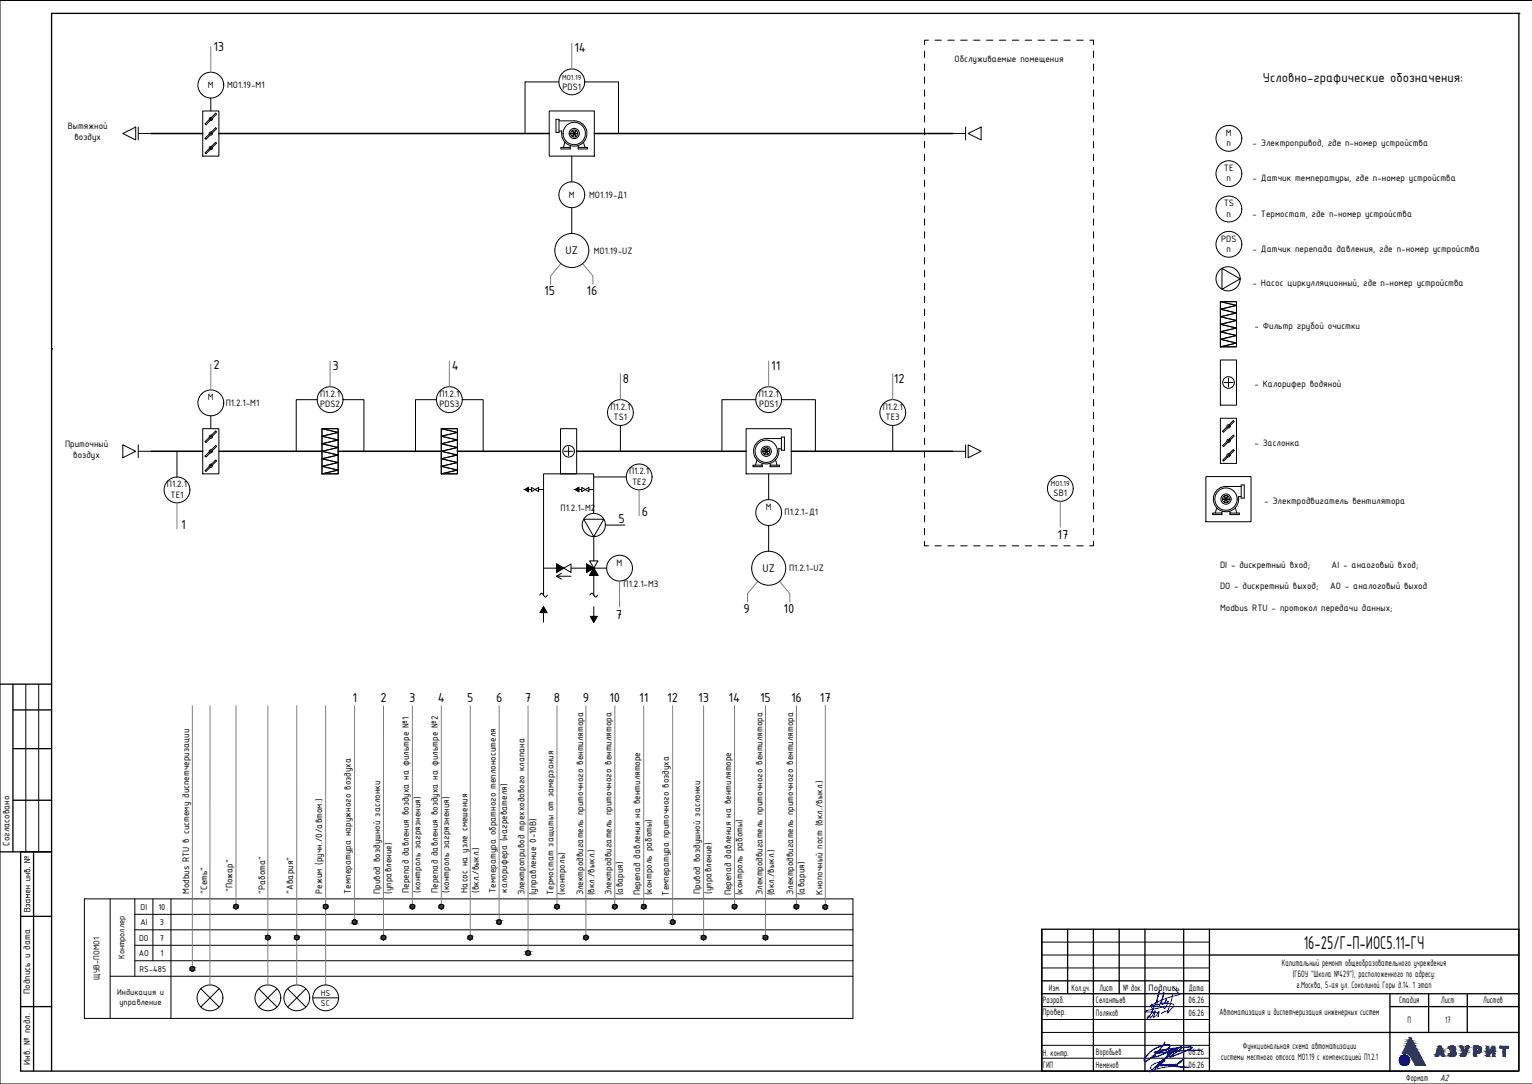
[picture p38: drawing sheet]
<svg xmlns="http://www.w3.org/2000/svg" width="594mm" height="420mm" viewBox="0 0 594 420" stroke-linecap="round" stroke-linejoin="round" font-family="sans-serif">
<defs><g id="words">
<text font-size="7.8" x="505.5" y="367.7">16-25/Г-П-ИОС5.11-ГЧ</text>
<g font-size="5.4">
<text x="82.7" y="19.8">13</text>
<text x="222.7" y="20.2">14</text>
<text x="489.7" y="31.9">Условно-графические обозначения:</text>
<text x="211.1" y="114.5">15</text>
<text x="227.5" y="114.5">16</text>
<text x="82.7" y="143">2</text>
<text x="129" y="143.4">3</text>
<text x="175.2" y="143.4">4</text>
<text x="299.1" y="143.4">11</text>
<text x="241.6" y="148.4">8</text>
<text x="346.7" y="148.5">12</text>
<text x="239.8" y="202.8">5</text>
<text x="248.8" y="199.9">6</text>
<text x="70.2" y="205">1</text>
<text x="410.1" y="208.8">17</text>
<text x="238.8" y="239.9">7</text>
<text x="288.3" y="237.7">9</text>
<text x="303.8" y="237.6">10</text>
<text x="136.6" y="272.2">1</text>
<text x="147.5" y="272.2">2</text>
<text x="158.7" y="272.2">3</text>
<text x="169.7" y="272.2">4</text>
<text x="181.1" y="272.2">5</text>
<text x="192.3" y="272.2">6</text>
<text x="203.6" y="272.2">7</text>
<text x="214.8" y="272.2">8</text>
<text x="226" y="272.2">9</text>
<text x="236.3" y="272.2">10</text>
<text x="247.9" y="272.2">11</text>
<text x="258.7" y="272.2">12</text>
<text x="270.7" y="272.1">13</text>
<text x="282.6" y="272.1">14</text>
<text x="294.7" y="272.1">15</text>
<text x="306.7" y="272.1">16</text>
<text x="317.9" y="272.2">17</text>
</g>
<g font-size="4.7">
<text x="219.3" y="98.6">UZ</text>
<text x="295.7" y="221.7">UZ</text>
</g>
<text font-size="4" x="558.5" y="418.9">А2</text>
<g font-size="3.9">
<text x="370.2" y="24">Обслуживаемые помещения</text>
<text x="80.6" y="34.2">M</text>
<text x="88.1" y="34.2">МО1.19-М1</text>
<text x="218.1" y="34.8">PDS1</text>
<text x="26.3" y="50">Вытяжной</text>
<text x="475.4" y="52.6">M</text>
<text x="28.9" y="54.1">воздух</text>
<text x="475.6" y="56.6">n</text>
<text x="485.7" y="56.6">- Электропривод, где n-номер устройства</text>
<text x="474.6" y="66.3">TE</text>
<text x="475.6" y="70.3">n</text>
<text x="485.7" y="70.3">- Датчик температуры, где n-номер устройства</text>
<text x="220.6" y="76.8">M</text>
<text x="228.5" y="76.6">МО1.19-Д1</text>
<text x="474.5" y="80">TS</text>
<text x="485.7" y="83.9">- Термостат, где n-номер устройства</text>
<text x="475.6" y="84">n</text>
<text x="473.5" y="93.7">PDS</text>
<text x="230.3" y="98.4">МО1.19-UZ</text>
<text x="475.6" y="97.7">n</text>
<text x="485.7" y="97.6">- Датчик перепада давления, где n-номер устройства</text>
<text x="485.7" y="111">- Насос циркулляционный, где n-номер устройства</text>
<text x="486.4" y="127.5">- Фильтр грубой очистки</text>
<text x="80.6" y="155.2">M</text>
<text x="124.1" y="153.9">П1.2.1</text>
<text x="170.4" y="153.9">П1.2.1</text>
<text x="294.2" y="153.9">П1.2.1</text>
<text x="486.4" y="150.1">- Калорифер водяной</text>
<text x="87.6" y="157.4">П1.2.1-М1</text>
<text x="124.1" y="157.9">PDS2</text>
<text x="170.4" y="157.9">PDS3</text>
<text x="236.7" y="158.9">П1.2.1</text>
<text x="294.4" y="157.9">PDS1</text>
<text x="342.3" y="158.9">П1.2.1</text>
<text x="238" y="162.9">TS1</text>
<text x="343.4" y="162.9">ТЕ3</text>
<text x="25.2" y="173.2">Приточный</text>
<text x="486.4" y="172.7">- Заслонка</text>
<text x="28.4" y="177.4">воздух</text>
<text x="244" y="183.9">П1.2.1</text>
<text x="64.7" y="188.9">П1.2.1</text>
<text x="245.1" y="187.9">ТЕ2</text>
<text x="66.1" y="192.9">ТЕ1</text>
<text x="217.4" y="197.9">П1.2.1-М2</text>
<text x="296.9" y="197.7">M</text>
<text x="408.5" y="192.3">SB1</text>
<text x="490.2" y="195.3">- Электродвигатель вентилятора</text>
<text x="304.2" y="199.7">П1.2.1-Д1</text>
<text x="239.1" y="219.2">M</text>
<text x="306" y="221.5">П1.2.1-UZ</text>
<text x="473.1" y="220">DI - дискретный вход;</text>
<text x="516.4" y="220">AI - анаоговый вход;</text>
<text x="241.8" y="227.6">П1.2.1-М3</text>
<text x="473.1" y="228.4">DO - дискретный выход;</text>
<text x="515.8" y="228.4">AO - аналоговый выход</text>
<text x="473.1" y="236.7">Modbus RTU - протокол передачи данных;</text>
<text x="3.7" y="327.9" transform="rotate(-90 3.7 327.9)">Согласовано</text>
<text x="11.7" y="336.7" transform="rotate(-90 11.7 336.7)">. №</text>
<text x="73.4" y="346.6" transform="rotate(-90 73.4 346.6)">Modbus RTU в систему диспетчеризации</text>
<text x="80.3" y="346.4" transform="rotate(-90 80.3 346.4)">&quot;Сеть&quot;</text>
<text x="90.1" y="345.9" transform="rotate(-90 90.1 345.9)">&quot;Пожар&quot;</text>
<text x="102.8" y="346.4" transform="rotate(-90 102.8 346.4)">&quot;Работа&quot;</text>
<text x="113.6" y="346.4" transform="rotate(-90 113.6 346.4)">&quot;Авария&quot;</text>
<text x="124.9" y="346.4" transform="rotate(-90 124.9 346.4)">Режим (ручн./0/автом.)</text>
<text x="136" y="346.4" transform="rotate(-90 136 346.4)">Температура наружного воздуха</text>
<text x="147.4" y="346.4" transform="rotate(-90 147.4 346.4)">Привод воздушной заслонки</text>
<text x="151.8" y="346.4" transform="rotate(-90 151.8 346.4)">(управление)</text>
<text x="158.6" y="346.1" transform="rotate(-90 158.6 346.1)">Перепад давления воздуха на фильтре №1</text>
<text x="163" y="346.1" transform="rotate(-90 163 346.1)">(контроль загрязнения)</text>
<text x="169.8" y="346.1" transform="rotate(-90 169.8 346.1)">Перепад давления воздуха на фильтре №2</text>
<text x="174.2" y="346.1" transform="rotate(-90 174.2 346.1)">(контроль загрязнения)</text>
<text x="181.3" y="346.1" transform="rotate(-90 181.3 346.1)">Насос на узле смешения</text>
<text x="185.7" y="346.1" transform="rotate(-90 185.7 346.1)">(вкл./выкл.)</text>
<text x="192.2" y="346" transform="rotate(-90 192.2 346)">Температура обратного теплоносителя</text>
<text x="196.6" y="346" transform="rotate(-90 196.6 346)">калорифера (нагревателя)</text>
<text x="203.4" y="347" transform="rotate(-90 203.4 347)">Электропривод трехходового клапана</text>
<text x="207.9" y="347" transform="rotate(-90 207.9 347)">(управление 0-10В)</text>
<text x="214.7" y="346.9" transform="rotate(-90 214.7 346.9)">Термостат защиты от замерзания</text>
<text x="219.1" y="346.9" transform="rotate(-90 219.1 346.9)">(контроль)</text>
<text x="226.1" y="347" transform="rotate(-90 226.1 347)">Электродвигатель приточного вентилятора</text>
<text x="230.5" y="347" transform="rotate(-90 230.5 347)">(вкл./выкл.)</text>
<text x="237.1" y="347" transform="rotate(-90 237.1 347)">Электродвигатель приточного вентилятора</text>
<text x="241.5" y="347" transform="rotate(-90 241.5 347)">(авария)</text>
<text x="248.3" y="347" transform="rotate(-90 248.3 347)">Перепад давления на вентиляторе</text>
<text x="252.7" y="347" transform="rotate(-90 252.7 347)">(контроль работы)</text>
<text x="259.4" y="347.1" transform="rotate(-90 259.4 347.1)">Температура приточного воздуха</text>
<text x="271.5" y="346.4" transform="rotate(-90 271.5 346.4)">Привод воздушной заслонки</text>
<text x="275.9" y="346.4" transform="rotate(-90 275.9 346.4)">(управление)</text>
<text x="283.5" y="347" transform="rotate(-90 283.5 347)">Перепад давления на вентиляторе</text>
<text x="287.9" y="347" transform="rotate(-90 287.9 347)">(контроль работы)</text>
<text x="295.7" y="347" transform="rotate(-90 295.7 347)">Электродвигатель приточного вентилятора</text>
<text x="300.2" y="347" transform="rotate(-90 300.2 347)">(вкл./выкл.)</text>
<text x="307.5" y="347" transform="rotate(-90 307.5 347)">Электродвигатель приточного вентилятора</text>
<text x="311.9" y="347" transform="rotate(-90 311.9 347)">(авария)</text>
<text x="319" y="346.8" transform="rotate(-90 319 346.8)">Кнопочный пост (вкл./выкл.)</text>
<text x="11.7" y="353.6" transform="rotate(-90 11.7 353.6)">Взамен инв</text>
<text x="497.1" y="374.2">Капитальный ремонт общеобразовательного учреждения</text>
<text x="406.8" y="383.9">Изм.</text>
<text x="415.5" y="383.9">Кол.уч.</text>
<text x="426.4" y="383.9">Лист</text>
<text x="435.5" y="383.9">№ док.</text>
<text x="445.4" y="383.9">Подпись</text>
<text x="461" y="383.9">Дата</text>
<text x="501.3" y="378.7">(ГБОУ &quot;Школа №429&quot;), расположенного по адресу:</text>
<text x="502.8" y="382.8">г.Москва, 5-ая ул. Соколиной Горы д.14. 1 этап</text>
<text x="11.7" y="385.2" transform="rotate(-90 11.7 385.2)">Подпись и дата</text>
<text x="404.4" y="388.9">Разраб.</text>
<text x="425" y="388.9">Селантьев</text>
<text x="460.9" y="388.9">06.26</text>
<text x="542.5" y="388.9">Стадия</text>
<text x="558.9" y="388.9">Лист</text>
<text x="575.1" y="388.9">Листов</text>
<text x="404.2" y="393.6">Провер.</text>
<text x="425" y="393.9">Поляков</text>
<text x="460.9" y="393.9">06.26</text>
<text x="472.9" y="393.6">Автоматизация и диспетчеризация инженерных систем</text>
<text x="545.8" y="396.4">П</text>
<text x="560.4" y="396.4">17</text>
<text x="482" y="406.7">Функциональная схема автоматизации</text>
<text x="11.7" y="412.7" transform="rotate(-90 11.7 412.7)">Инв. № подл.</text>
<text x="404.4" y="413.9">ГИП</text>
<text x="404.4" y="409.2">Н. контр.</text>
<text x="425" y="408.9">Воробьев</text>
<text x="425" y="413.9">Неменов</text>
<text x="460.9" y="408.9">06.26</text>
<text x="460.9" y="413.9">06.26</text>
<text x="473.5" y="410.8">системы местного отсоса МО1.19 с компенсацией П1.2.1</text>
<text x="545.3" y="418.9">Формат</text>
</g>
<g font-size="3.6">
<text x="54.5" y="352.6">DI</text>
<text x="61.4" y="352.6">10</text>
<text x="54.4" y="358.5">AI</text>
<text x="62" y="358.5">3</text>
<text x="54" y="364.6">DO</text>
<text x="62" y="364.6">7</text>
<text x="48.3" y="371.8" transform="rotate(-90 48.3 371.8)">Контроллер</text>
<text x="53.8" y="370.5">AO</text>
<text x="62.2" y="370.5">1</text>
<text x="54.1" y="376.6">RS-485</text>
<text x="38.6" y="379.9" transform="rotate(-90 38.6 379.9)">ЩУВ-ПОМО1</text>
<text x="45.4" y="385.5">Индикация и</text>
<text x="46.3" y="389.4">управление</text>
<text x="124.4" y="386.1">HS</text>
<text x="124.5" y="389.8">SC</text>
</g>
<g font-size="3.1">
<text x="218" y="31">МО1.19</text>
<text x="407.5" y="188.5">МО1.19</text>
</g>
</g></defs>
<!-- layer: Equipment -->
<g fill="none" stroke="#000" stroke-width=".39">
<path d="M78.6 43h6.3v17.5h-6.3zM81.2 52l-1.7 1.6 .4 .4 1.6-1.7M81.2 57.6l-1.7 1.7 .4 .3 1.6-1.6M81.2 46.4l-1.7 1.6 .4 .4 1.6-1.7M82 56.8l1.6-1.7 .4 .4-1.7 1.7M82 51.2l1.6-1.7 .4 .4-1.7 1.6M82 45.6l1.6-1.7 .4 .3-1.7 1.7M473.2 116.9h6.3v17.5h-6.3zM473.2 116.9l6.3 1.5-6.3 1.4 6.3 1.5-6.3 1.5 6.3 1.4-6.3 1.5 6.3 1.4-6.3 1.5 6.3 1.4-6.3 1.5 6.3 1.5-6.3 1.4M473.2 139.5h6.3v17.5h-6.3zM474.7 148.3h3.3M476.4 146.6v3.4"/>
<path d="M78.6 166.2h6.3v17.5h-6.3zM81.2 175.1l-1.7 1.7 .4 .4 1.6-1.7M81.2 169.5l-1.7 1.7 .4 .3 1.6-1.6M82 179.9l1.6-1.6 .4 .3-1.7 1.7M82 174.3l1.6-1.6 .4 .3-1.7 1.7M82 168.7l1.6-1.7 .4 .4-1.7 1.7M124.9 166.2h6.2v17.5h-6.2zM124.9 166.2l6.2 1.4-6.2 1.5 6.2 1.4-6.2 1.5 6.2 1.5-6.2 1.4 6.2 1.5-6.2 1.4 6.2 1.5-6.2 1.4 6.2 1.5-6.2 1.5M171.1 166.2h6.3v17.5h-6.3zM171.1 166.2l6.3 1.4-6.3 1.5 6.3 1.4-6.3 1.5 6.3 1.5-6.3 1.4 6.3 1.5-6.3 1.4 6.3 1.5-6.3 1.4 6.3 1.5-6.3 1.5M217.4 166.2h6.2v17.5h-6.2zM218.8 174.9h3.4"/>
<path d="M220.5 173.2v3.4M473.2 162.1h6.3v17.5h-6.3zM475.8 171.1l-1.7 1.7 .4 .3 1.6-1.6M475.8 176.7l-1.7 1.7 .4 .4 1.6-1.7M475.8 165.5l-1.7 1.6 .4 .4 1.6-1.7M476.6 175.9l1.7-1.7 .3 .4-1.7 1.7M476.6 170.3l1.7-1.7 .3 .4-1.7 1.6M476.6 164.7l1.7-1.7 .3 .4-1.7 1.6M81.2 180.8l-1.7 1.6 .4 .4 1.6-1.7"/>
<circle cx="81.8" cy="46.1" r=".62"/>
<circle cx="81.8" cy="57.4" r=".62"/>
<circle cx="81.8" cy="51.7" r=".62"/>
<circle cx="81.8" cy="51.7" r=".18"/>
<circle cx="81.8" cy="57.4" r=".18"/>
<circle cx="81.8" cy="46.1" r=".18"/>
<circle cx="476.4" cy="148.3" r="2.25"/>
<circle cx="81.8" cy="169.3" r=".62"/>
<circle cx="81.8" cy="174.9" r=".62"/>
<circle cx="81.8" cy="169.3" r=".18"/>
<circle cx="81.8" cy="174.9" r=".18"/>
<circle cx="220.5" cy="174.9" r="2.25"/>
<circle cx="476.4" cy="165.2" r=".62"/>
<circle cx="476.4" cy="170.9" r=".62"/>
<circle cx="476.4" cy="176.5" r=".62"/>
<circle cx="476.4" cy="176.5" r=".18"/>
<circle cx="476.4" cy="170.9" r=".18"/>
<circle cx="476.4" cy="165.2" r=".18"/>
<circle cx="81.8" cy="180.5" r=".62"/>
<circle cx="81.8" cy="180.5" r=".18"/>
</g>
<!-- layer: 0 -->
<g fill="none" stroke="#000" stroke-width=".39">
<path d="M594 .2h-594v420h594M81.7 38v5M213 43h17.5v17.5h-17.5zM215.6 46.2h1.2v5.2h-1.2zM216.8 46.8h5.9a4.9 4.9 0 0 1 4.9 5.3 4.9 4.9 0 0 1-5.6 4.5 4.9 4.9 0 0 1-4.1-5.8h-1.1M217.5 57.2h3.6v.5h-3.6zM219 55.1l-.5 2.1M221.3 56.5l-.4 .7M222.4 51.9l-1.1-.1 .6 1.1 .6-1M222.5 51.6l-.6-1-.6 1 1.1 .1M222.6 51.5l-.5-1h1.2l-.6 1M222.6 52l-.5 1h1.2l-.6-1"/>
<path d="M222.9 51.6l.6-1 .6 1-1.1 .1M223 51.9l1.1-.1-.6 1.1-.6-1M224.1 56.5l.4 .7M224.2 57.2h3.6v.5h-3.6zM226.2 55.2l.7 2M473.9 104l7 4.1-7 4zM81.7 161.2v5M289.3 166.2h17.5v17.5h-17.5zM293.6 178.3l-.7 2M295.7 179.6l-.4 .7M296.3 173.8l.6 .9M296.3 173.8l-.6 1h1.1"/>
<path d="M296.5 173.7l.6 .9M296.5 173.7h1.2l-.5 .9M296.8 175h-1.1l.6 1.1 .6-1M297.1 175.2l-.6 .9M297.2 175.2l.5 1h-1.2M297.4 175h1.1l-.6 1.1-.6-1M297.9 173.8l-.6 .9M297.9 173.8l.6 1h-1.1M298.5 179.6l.4 .7M300.8 178.2l.5 2.1M301.9 173.9h1.1M303 170h-5.9a4.9 4.9 0 0 0-4.9 5.2 4.9 4.9 0 0 0 5.6 4.6 4.9 4.9 0 0 0 4.1-5.9"/>
<path d="M303 169.4h1.2v5.1h-1.2zM203.6 189.7l1.4-.8v1.7zM205 189.7h1.1M206.1 188.9l1.4 .8 1.4-.8v1.7l-1.4-.9-1.4 .9zM208.9 189.7h1.9M223 189.7l1.5-.8v1.7zM224.5 189.7h1.1M225.6 188.9l1.4 .8 1.4-.8v1.7l-1.4-.9-1.4 .9zM228.4 189.7h1.9M230.2 199.1v-15.4h-19.4v47M292 180.3h3.6v.6h-3.6zM298.6 180.3h3.7v.6h-3.7z"/>
<path d="M467.6 184.7h17.5v17.5h-17.5zM470.2 198.9h3.7v.6h-3.7zM471.8 196.9l-.6 2M474 193.4h1.1M474 198.2l-.4 .7M475.1 193.6h-1.1l.6 1 .6-.9M475.2 193.3l-.6-1-.6 1.1M475.3 193.2l-.5-1h1.2l-.5 1M475.3 193.8l-.5 .9h1.2l-.5-.9M475.6 193.3l.6-1 .6 1.1M475.7 193.6h1.1l-.6 1-.6-.9M475.7 193.4h1.1"/>
<path d="M476.8 198.2l.4 .7M476.9 198.9h3.7v.6h-3.7zM479 196.8l.6 2.1M480.2 192.5h1.1M481.3 188.6l-5.9-.1a4.9 4.9 0 0 0-4.9 5.3 4.9 4.9 0 0 0 5.6 4.5 4.9 4.9 0 0 0 4.1-5.8M481.3 188h1.2v5.1h-1.2zM215.8 218.6l2.8 1.6 2.8-1.6v3.2l-2.8-1.6-2.8 1.6zM226.4 201.3h7.7l-3.8 6.7zM228.6 217.4h3.3l-1.6 2.8 1.6 2.8h-3.3l1.7-2.8zM230.3 208v9.4M234.7 203.5h7.6M209.3 230.7l.8-.7 1.4 1.4 .8-.7"/>
<path d="M210.8 235.2l-1.3 2.2h2.6l-1.3-2.2v6M210.8 220.2h5M215.8 223.4l1.9 1.1M217.7 222.2l-1.9 1.2h5.6M221.4 220.2h6M228.7 230.7l.9-.7 1.4 1.4 .8-.7M230.3 235.2v6l1.3-2.3h-2.6l1.3 2.3M230.3 220.2l-2.9-1.6v3.2l2.9-1.6h4.9M230.3 223.1v7.6M32.7 348.4h298.1v46.3h-298.1zM42.7 348.4v46.3M52.3 354.4h278.5"/>
<path d="M52.3 348.4v30M59.3 348.4v24M66.3 348.4v46.3M42.7 378.4h288.1M52.3 360.4h278.5M52.3 366.4h278.5M52.3 372.4h278.5"/>
<circle cx="81.8" cy="33" r="5"/>
<circle cx="221.7" cy="31.7" r="5"/>
<circle cx="222.7" cy="51.7" r=".29"/>
<circle cx="222.7" cy="51.7" r="1.98"/>
<circle cx="222.7" cy="51.7" r="4.3"/>
<circle cx="476.5" cy="53.6" r="5"/>
<circle cx="221.7" cy="75.5" r="5"/>
<circle cx="476.5" cy="67.3" r="5"/>
<circle cx="476.5" cy="94.7" r="5"/>
<circle cx="476.5" cy="81" r="5"/>
<circle cx="476.2" cy="108.1" r="4.7"/>
<circle cx="81.8" cy="156.2" r="5"/>
<circle cx="128" cy="154.9" r="5"/>
<circle cx="174.3" cy="154.9" r="5"/>
<circle cx="240.6" cy="159.9" r="5"/>
<circle cx="298.1" cy="154.9" r="5"/>
<circle cx="346.2" cy="159.9" r="5"/>
<circle cx="297.1" cy="174.9" r="4.3"/>
<circle cx="297.1" cy="174.9" r="1.98"/>
<circle cx="297.1" cy="174.9" r=".29"/>
<circle cx="68.6" cy="189.9" r="5"/>
<circle cx="247.9" cy="184.9" r="5"/>
<circle cx="298.1" cy="198.7" r="5"/>
<circle cx="411.2" cy="189.3" r="5"/>
<circle cx="475.4" cy="193.5" r="4.3"/>
<circle cx="475.4" cy="193.5" r="1.98"/>
<circle cx="475.4" cy="193.5" r=".29"/>
<circle cx="230.3" cy="203.5" r="4.5"/>
<circle cx="240.3" cy="220.2" r="5"/>
</g>
<g fill="none" stroke="#000" stroke-width=".39">
<path d="M358.5 19.8v2.5M360 15.6h-1.5v1.7M362.5 15.6h2.5M367.5 15.6h2.5M372.5 15.6h2.6M377.5 15.6h2.5M382.5 15.6h2.5M387.5 15.6h2.5M392.5 15.6h2.5M397.6 15.6h2.4M402.5 15.6h2.5M407.5 15.6h2.5"/>
<path d="M412.5 15.6h2.5M417.5 15.6h2.5M422.6 15.6h1.5v1.7M424.1 19.8v2.5M358.5 24.8v2.5M358.5 29.8v2.5M358.5 34.8v2.5M358.5 39.8v2.5M424.1 24.8v2.5M424.1 29.8v2.5M424.1 34.8v2.5M424.1 39.8v2.5"/>
<path d="M47.6 51.8l5-2.5v5zM53.6 49.3v5M53.6 51.8h5M358.5 44.8v2.5M358.5 49.8v2.5M358.5 54.8v2.5M358.5 59.8v2.5M369.4 51.8h5M374.4 49.3v5M375.4 51.8l5-2.5v5zM424.1 44.8v2.5M424.1 49.8v2.5"/>
<path d="M424.1 54.8v2.5M424.1 59.8v2.5M358.5 64.8v2.5M358.5 69.8v2.5M358.5 74.8v2.5M358.5 79.8v2.5M424.1 64.8v2.5M424.1 69.8v2.5M424.1 74.8v2.5M424.1 79.8v2.5M358.5 84.8v2.5M358.5 89.8v2.5"/>
<path d="M358.5 94.8v2.5M358.5 99.8v2.5M424.1 84.8v2.5M424.1 89.8v2.5M424.1 94.8v2.5M424.1 99.8v2.5M358.5 104.8v2.5M358.5 109.8v2.5M358.5 114.8v2.5M358.5 119.8v2.5M424.1 104.8v2.5M424.1 109.8v2.5"/>
<path d="M424.1 114.8v2.5M424.1 119.8v2.5M358.5 124.8v2.5M358.5 129.8v2.5M358.5 134.8v2.5M358.5 139.8v2.5M424.1 124.8v2.5M424.1 129.8v2.5M424.1 134.8v2.5M424.1 139.8v2.5M358.5 144.8v2.5M358.5 149.8v2.5"/>
<path d="M358.5 154.8v2.5M358.5 159.8v2.5M424.1 144.8v2.5M424.1 149.8v2.5M424.1 154.8v2.5M424.1 159.8v2.5M47.6 172.4l5 2.5-5 2.5zM53.6 174.9h5M53.6 172.4v5M358.5 164.8v2.5M358.5 169.8v2.5M358.5 174.8v2.5"/>
<path d="M358.5 179.8v2.5M369.4 174.9h5M374.4 172.4v5M375.4 172.4l5 2.5-5 2.5zM424.1 164.8v2.5M424.1 169.8v2.5M424.1 174.8v2.5M424.1 179.8v2.5M358.5 184.8v2.5M358.5 189.8v2.5M358.5 194.8v2.5M358.5 199.8v2.5"/>
<path d="M424.1 184.8v2.5M424.1 189.8v2.5M424.1 194.8v2.5M424.1 199.8v2.5M358.5 209.8v1.8h1.5M358.5 204.8v2.5M362.5 211.6h2.5M367.5 211.6h2.5M372.5 211.6h2.6M377.5 211.6h2.5M382.5 211.6h2.5M387.5 211.6h2.5"/>
<path d="M392.5 211.6h2.5M397.6 211.6h2.4M402.5 211.6h2.5M407.5 211.6h2.5M412.5 211.6h2.5M417.5 211.6h2.5M424.1 209.8v1.8h-1.5M424.1 204.8v2.5M77.9 383.2l7.1 7.1M85 383.2l-7.1 7.1M100.3 383.2l7.1 7.1M107.4 383.2l-7.1 7.1"/>
<path d="M111.5 383.2l7.1 7.1M118.6 383.2l-7.1 7.1M121.3 386.8h10"/>
<circle cx="221.7" cy="97.1" r="6.6"/>
<circle cx="298.1" cy="220.2" r="6.6"/>
<circle cx="91.5" cy="351.4" r=".86"/>
<circle cx="126.3" cy="351.4" r=".86"/>
<circle cx="137.5" cy="357.4" r=".86"/>
<circle cx="159.9" cy="351.4" r=".86"/>
<circle cx="171.1" cy="351.4" r=".86"/>
<circle cx="193.6" cy="357.4" r=".86"/>
<circle cx="216" cy="351.4" r=".86"/>
<circle cx="238.4" cy="351.4" r=".86"/>
<circle cx="249.6" cy="351.4" r=".86"/>
<circle cx="260.8" cy="357.4" r=".86"/>
<circle cx="284.9" cy="351.4" r=".86"/>
<circle cx="308.8" cy="351.4" r=".86"/>
<circle cx="320.1" cy="351.6" r=".86"/>
<circle cx="74.6" cy="375.5" r=".86"/>
<circle cx="103.9" cy="363.4" r=".86"/>
<circle cx="115.1" cy="363.4" r=".86"/>
<circle cx="148.7" cy="363.4" r=".86"/>
<circle cx="182.4" cy="363.4" r=".86"/>
<circle cx="204.8" cy="369.4" r=".86"/>
<circle cx="227.2" cy="363.4" r=".86"/>
<circle cx="272.8" cy="363.4" r=".86"/>
<circle cx="296.8" cy="363.4" r=".86"/>
<circle cx="81.4" cy="386.8" r="5"/>
<circle cx="103.9" cy="386.8" r="5"/>
<circle cx="115.1" cy="386.8" r="5"/>
<circle cx="126.3" cy="386.8" r="5"/>
</g>
<!-- layer: 0 -->
<path d="M81.7 18v10M221.7 16.8v10M128 139.9v10M174.2 139.9v10M298.1 139.9v10M81.7 141.2v10M240.6 144.9v10M346.2 144.9v10M68.6 194.9v10M247.8 189.9v10M411.2 194.3v10M240.2 225.2v10" fill="none" stroke="#808080" stroke-width=".39"/>
<path d="M58.6 51.8h20M84.9 51.8h128.1M230.5 51.8h138.9M58.6 174.9h20M84.9 174.9h40M131.1 174.9h40M177.4 174.9h40M223.6 174.9h65.7M306.8 174.9h62.6" fill="none" stroke="#000" stroke-width=".59"/>
<g fill="none" stroke="#000" stroke-width=".39">
<path d="M216.7 31.8h-13.1v20M226.7 31.8h13.1v20M221.7 60.5v10M221.7 80.5v10M123 154.9h-8.1v20M133 154.9h8.1v20M169.2 154.9h-8.1v20M179.2 154.9h8.2v20M293.1 154.9h-13.1v20M303.1 154.9h13.1v20M68.6 174.9v10M240.6 164.9v10"/>
<path d="M346.2 164.9v10M230.1 184.9h12.7M298.1 183.7v10M298.1 203.7v10"/>
</g>
<g fill="none" stroke="#808080" stroke-width=".39">
<path d="M74.6 273.5v102M81.4 273.5v108.3M91.5 273.5v77.3M103.9 273.5v108.3M115.1 273.5v108.3M126.3 273.5v108.3M137.5 273.5v83M148.7 273.5v89M159.9 273.5v77M171.1 273.5v77M182.4 273.5v89M193.6 273.5l-.1 83"/>
<path d="M204.8 273.5v95M216 273.5v77M227.2 273.5v89M238.4 273.5v77M249.6 273.5v77M260.8 273.5v83M272.8 273.5v89M284.8 273.5v77M296.8 273.5v89M308.8 273.5v77M320 273.3v78.3"/>
</g>
<g fill="#136734" stroke="#136734" stroke-width=".39">
<path d="M115 362.5l.3 .1zM114.8 362.6h.5z"/>
<path d="M114.8 362.6h.7zM114.7 362.6h.8z"/>
<path d="M114.7 362.6l.9 .1zM114.6 362.7h1z"/>
<path d="M114.6 362.7l1.1 .1zM114.4 362.8h1.3z"/>
<path d="M114.4 362.8l1.4 .1zM114.4 362.8l1.4 .1z"/>
<path d="M114.3 362.9l1.6 .2zM114.3 362.9l1.6 .2z"/>
<path d="M114.3 363.1l1.6 .1zM114.3 363.1l1.6 .1z"/>
<path d="M114.2 363.2l1.7 .2zM114.2 363.2l1.7 .2z"/>
<path d="M114.2 363.4l1.7 .2zM114.2 363.4l1.7 .2z"/>
<path d="M114.2 363.6h1.7zM114.2 363.6l1.7 .1z"/>
<path d="M114.3 363.7h1.6zM114.3 363.7l1.5 .2z"/>
<path d="M114.3 363.9h1.5zM114.3 363.9l1.4 .1z"/>
<path d="M114.4 364h1.3zM114.4 364l1.2 .1z"/>
<path d="M114.6 364.1h1zM114.6 364.1l.9 .1z"/>
<path d="M114.7 364.2h.8zM114.7 364.2h.6z"/>
<path d="M114.8 364.2h.5zM114.8 364.2l.3 .1z"/>
<path d="M103.8 362.5l.3 .1zM103.6 362.6h.5z"/>
<path d="M103.6 362.6h.6zM103.5 362.6h.7z"/>
<path d="M103.5 362.6l.9 .1zM103.3 362.7h1.1z"/>
<path d="M103.3 362.7l1.2 .1zM103.2 362.8h1.3z"/>
<path d="M103.2 362.8l1.4 .1zM103.2 362.8l1.4 .1z"/>
<path d="M103.1 362.9l1.6 .2zM103.1 362.9l1.6 .2z"/>
<path d="M103 363.1l1.7 .1zM103 363.1l1.7 .1z"/>
<path d="M103 363.2l1.7 .2zM103 363.2l1.7 .2z"/>
<path d="M103 363.4h1.7zM103 363.4l1.7 .2z"/>
<path d="M103 363.6h1.7zM103 363.6l1.7 .1z"/>
<path d="M103 363.7h1.7zM103 363.7l1.6 .2z"/>
<path d="M103.1 363.9h1.5zM103.1 363.9l1.4 .1z"/>
<path d="M103.2 364h1.3zM103.2 364l1.2 .1z"/>
<path d="M103.3 364.1h1.1zM103.3 364.1l.9 .1z"/>
<path d="M103.5 364.2h.7zM103.5 364.2h.6z"/>
<path d="M103.6 364.2h.5zM103.6 364.2l.3 .1z"/>
<path d="M74.5 374.7h.3zM74.4 374.7h.4z"/>
<path d="M74.4 374.7h.6zM74.2 374.7h.8z"/>
<path d="M74.2 374.7l.9 .1zM74.1 374.8h1z"/>
<path d="M74.1 374.8l1.1 .1zM74 374.9h1.2z"/>
<path d="M74 374.9l1.3 .2zM74 374.9l1.3 .2z"/>
<path d="M73.9 375.1l1.5 .1zM73.9 375.1l1.5 .1z"/>
<path d="M73.8 375.2l1.7 .1zM73.8 375.2l1.7 .1z"/>
<path d="M73.7 375.3l1.8 .2zM73.7 375.3l1.8 .2z"/>
<path d="M73.7 375.5l1.8 .2zM73.7 375.5l1.8 .2z"/>
<path d="M73.7 375.7h1.8zM73.7 375.7l1.7 .1z"/>
<path d="M73.8 375.8h1.6zM73.8 375.8l1.5 .2z"/>
<path d="M73.9 376h1.4zM73.9 376l1.3 .1z"/>
<path d="M74 376.1h1.2zM74 376.1l1.1 .1z"/>
<path d="M74.1 376.2h1zM74.1 376.2l.9 .1z"/>
<path d="M74.2 376.3h.8zM74.2 376.3h.6z"/>
<path d="M74.4 376.3h.4zM74.4 376.3l.3 .1z"/>
<path d="M137.4 356.5l.3 .1zM137.2 356.6h.5z"/>
<path d="M137.2 356.6h.7zM137.1 356.6h.8z"/>
<path d="M137.1 356.6l.9 .1zM137 356.7h1z"/>
<path d="M137 356.7l1.1 .1zM136.8 356.8h1.3z"/>
<path d="M136.8 356.8l1.4 .1zM136.8 356.8l1.4 .1z"/>
<path d="M136.8 356.9l1.5 .2zM136.8 356.9l1.5 .2z"/>
<path d="M136.7 357.1l1.6 .1zM136.7 357.1l1.6 .1z"/>
<path d="M136.6 357.2l1.8 .2zM136.6 357.2l1.8 .2z"/>
<path d="M136.6 357.4h1.8zM136.6 357.4l1.7 .1z"/>
<path d="M136.6 357.5h1.7zM136.6 357.5l1.7 .2z"/>
<path d="M136.7 357.7h1.6zM136.7 357.7l1.5 .1z"/>
<path d="M136.8 357.8h1.4zM136.8 357.8l1.3 .2z"/>
<path d="M136.8 358h1.3zM136.8 358l1.2 .1z"/>
<path d="M137 358.1h1zM137 358.1l.9 .1z"/>
<path d="M137.1 358.2h.8zM137.1 358.2h.6z"/>
<path d="M137.2 358.2h.5zM137.2 358.2l.4 .1z"/>
<path d="M148.6 362.5l.3 .1zM148.5 362.6h.4z"/>
<path d="M148.5 362.6h.6zM148.3 362.6h.8z"/>
<path d="M148.3 362.6l.9 .1zM148.2 362.7h1z"/>
<path d="M148.2 362.7l1.2 .1zM148.1 362.8h1.3z"/>
<path d="M148.1 362.8l1.3 .1zM148.1 362.8l1.3 .1z"/>
<path d="M148 362.9l1.5 .2zM148 362.9l1.5 .2z"/>
<path d="M147.9 363.1l1.7 .1zM147.9 363.1l1.7 .1z"/>
<path d="M147.8 363.2l1.8 .2zM147.8 363.2l1.8 .2z"/>
<path d="M147.8 363.4l1.8 .2zM147.8 363.4l1.8 .2z"/>
<path d="M147.8 363.6h1.8zM147.8 363.6l1.7 .1z"/>
<path d="M147.9 363.7h1.6zM147.9 363.7l1.5 .2z"/>
<path d="M148 363.9h1.4zM148 363.9l1.4 .1z"/>
<path d="M148.1 364h1.3zM148.1 364l1.1 .1z"/>
<path d="M148.2 364.1h1zM148.2 364.1l.9 .1z"/>
<path d="M148.3 364.2h.8zM148.3 364.2h.6z"/>
<path d="M148.5 364.2h.4zM148.5 364.2l.3 .1z"/>
<path d="M159.8 350.5l.3 .1zM159.7 350.6h.4z"/>
<path d="M159.7 350.6h.6zM159.5 350.6h.8z"/>
<path d="M159.5 350.6l.9 .1zM159.4 350.7h1z"/>
<path d="M159.4 350.7l1.1 .1zM159.4 350.7l1.1 .1z"/>
<path d="M159.3 350.8l1.4 .1zM159.3 350.8l1.4 .1z"/>
<path d="M159.2 350.9l1.5 .2zM159.2 350.9l1.5 .2z"/>
<path d="M159.1 351.1l1.7 .1zM159.1 351.1l1.7 .1z"/>
<path d="M159.1 351.2l1.7 .2zM159.1 351.2l1.7 .2z"/>
<path d="M159 351.4h1.8zM159 351.4l1.8 .2z"/>
<path d="M159.1 351.6h1.7zM159.1 351.6l1.6 .1z"/>
<path d="M159.1 351.7h1.6zM159.1 351.7l1.6 .2z"/>
<path d="M159.2 351.9h1.5zM159.2 351.9l1.3 .1z"/>
<path d="M159.3 352h1.2zM159.3 352l1.1 .1z"/>
<path d="M159.4 352.1h1zM159.4 352.1l.9 .1z"/>
<path d="M159.5 352.2h.8zM159.5 352.2h.6z"/>
<path d="M159.7 352.2h.4zM159.7 352.2l.3 .1z"/>
<path d="M171 350.5l.4 .1zM170.9 350.6h.5z"/>
<path d="M170.9 350.6h.6zM170.8 350.6h.7z"/>
<path d="M170.8 350.6l.9 .1zM170.6 350.7h1.1z"/>
<path d="M170.6 350.7l1.2 .1zM170.6 350.7l1.2 .1z"/>
<path d="M170.5 350.8l1.4 .1zM170.5 350.8l1.4 .1z"/>
<path d="M170.4 350.9l1.5 .2zM170.4 350.9l1.5 .2z"/>
<path d="M170.3 351.1l1.7 .1zM170.3 351.1l1.7 .1z"/>
<path d="M170.3 351.2l1.7 .2zM170.3 351.2l1.7 .2z"/>
<path d="M170.3 351.4h1.7zM170.3 351.4l1.7 .2z"/>
<path d="M170.3 351.6h1.7zM170.3 351.6l1.6 .1z"/>
<path d="M170.3 351.7h1.6zM170.3 351.7l1.6 .2z"/>
<path d="M170.4 351.9h1.5zM170.4 351.9l1.4 .1z"/>
<path d="M170.5 352h1.3zM170.5 352l1.2 .1z"/>
<path d="M170.6 352.1h1.1zM170.6 352.1l.9 .1z"/>
<path d="M170.8 352.2h.7zM170.8 352.2h.6z"/>
<path d="M170.9 352.2h.5zM170.9 352.2l.3 .1z"/>
<path d="M182.3 362.5l.3 .1zM182.1 362.6h.5z"/>
<path d="M182.1 362.6h.6zM181.9 362.6h.8z"/>
<path d="M181.9 362.6l1 .1zM181.8 362.7h1.1z"/>
<path d="M181.8 362.7l1.2 .1zM181.7 362.8h1.3z"/>
<path d="M181.7 362.8l1.4 .1zM181.7 362.8l1.4 .1z"/>
<path d="M181.6 362.9l1.6 .2zM181.6 362.9l1.6 .2z"/>
<path d="M181.5 363.1l1.7 .1zM181.5 363.1l1.7 .1z"/>
<path d="M181.5 363.2l1.7 .2zM181.5 363.2l1.7 .2z"/>
<path d="M181.5 363.4h1.7zM181.5 363.4l1.7 .2z"/>
<path d="M181.5 363.6h1.7zM181.5 363.6l1.7 .1z"/>
<path d="M181.5 363.7h1.7zM181.5 363.7l1.6 .2z"/>
<path d="M181.6 363.9h1.5zM181.6 363.9l1.4 .1z"/>
<path d="M181.7 364h1.3zM181.7 364l1.2 .1z"/>
<path d="M181.8 364.1h1.1zM181.8 364.1l.9 .1z"/>
<path d="M181.9 364.2h.8zM181.9 364.2h.7z"/>
<path d="M182.1 364.2h.5zM182.1 364.2l.3 .1z"/>
<path d="M193.5 356.5l.3 .1zM193.3 356.6h.5z"/>
<path d="M193.3 356.6h.7zM193.2 356.6h.8z"/>
<path d="M193.2 356.6l.9 .1zM193 356.7h1.1z"/>
<path d="M193 356.7l1.2 .1zM192.9 356.8h1.3z"/>
<path d="M192.9 356.8l1.4 .2zM192.9 356.8l1.4 .2z"/>
<path d="M192.8 357l1.6 .1zM192.8 357l1.6 .1z"/>
<path d="M192.7 357.1l1.7 .2zM192.7 357.1l1.7 .2z"/>
<path d="M192.7 357.3l1.7 .1zM192.7 357.3l1.7 .1z"/>
<path d="M192.7 357.4l1.7 .2zM192.7 357.4l1.7 .2z"/>
<path d="M192.7 357.6h1.7zM192.7 357.6l1.7 .1z"/>
<path d="M192.7 357.7h1.7zM192.7 357.7l1.6 .2z"/>
<path d="M192.8 357.9h1.5zM192.8 357.9l1.4 .1z"/>
<path d="M192.9 358h1.3zM192.9 358l1.2 .1z"/>
<path d="M193 358.1h1.1zM193 358.1l1 .1z"/>
<path d="M193.2 358.2h.8zM193.2 358.2h.6z"/>
<path d="M193.3 358.2h.5zM193.3 358.2l.3 .1z"/>
<path d="M204.7 368.5l.3 .1zM204.5 368.6h.5z"/>
<path d="M204.5 368.6h.6zM204.4 368.6h.7z"/>
<path d="M204.4 368.6l.9 .1zM204.2 368.7h1.1z"/>
<path d="M204.2 368.7l1.2 .1zM204.2 368.7l1.2 .1z"/>
<path d="M204.1 368.8l1.4 .1zM204.1 368.8l1.4 .1z"/>
<path d="M204 368.9l1.6 .2zM204 368.9l1.6 .2z"/>
<path d="M204 369.1l1.6 .1zM204 369.1l1.6 .1z"/>
<path d="M203.9 369.2l1.7 .2zM203.9 369.2l1.7 .2z"/>
<path d="M203.9 369.4h1.7zM203.9 369.4l1.7 .2z"/>
<path d="M203.9 369.6h1.7zM203.9 369.6l1.7 .1z"/>
<path d="M204 369.7h1.6zM204 369.7l1.5 .2z"/>
<path d="M204 369.9h1.5zM204 369.9l1.4 .1z"/>
<path d="M204.1 370h1.3zM204.1 370l1.2 .1z"/>
<path d="M204.2 370.1h1.1zM204.2 370.1l.9 .1z"/>
<path d="M204.4 370.2h.7zM204.4 370.2h.6z"/>
<path d="M204.5 370.2h.5zM204.5 370.2l.4 .1z"/>
<path d="M215.9 350.5l.3 .1zM215.8 350.6h.4z"/>
<path d="M215.8 350.6h.6zM215.6 350.6h.8z"/>
<path d="M215.6 350.6l.9 .1zM215.5 350.7h1z"/>
<path d="M215.5 350.7l1.1 .1zM215.3 350.8h1.3z"/>
<path d="M215.3 350.8l1.4 .1zM215.3 350.8l1.4 .1z"/>
<path d="M215.2 350.9l1.6 .2zM215.2 350.9l1.6 .2z"/>
<path d="M215.2 351.1l1.6 .1zM215.2 351.1l1.6 .1z"/>
<path d="M215.1 351.2l1.8 .2zM215.1 351.2l1.8 .2z"/>
<path d="M215.1 351.4h1.8zM215.1 351.4l1.7 .2z"/>
<path d="M215.1 351.6h1.7zM215.1 351.6l1.7 .1z"/>
<path d="M215.2 351.7h1.6zM215.2 351.7l1.5 .2z"/>
<path d="M215.2 351.9h1.5zM215.2 351.9l1.4 .1z"/>
<path d="M215.3 352h1.3zM215.3 352l1.2 .1z"/>
<path d="M215.5 352.1h1zM215.5 352.1l.9 .1z"/>
<path d="M215.6 352.2h.8zM215.6 352.2h.6z"/>
<path d="M215.8 352.2h.4zM215.8 352.2l.3 .1z"/>
<path d="M91.4 350.5l.3 .1zM91.3 350.6h.4z"/>
<path d="M91.3 350.6h.6zM91.1 350.6h.8z"/>
<path d="M91.1 350.6l.9 .1zM91 350.7h1z"/>
<path d="M91 350.7l1.1 .1zM91 350.7l1.1 .1z"/>
<path d="M90.9 350.8l1.3 .1zM90.9 350.8l1.3 .1z"/>
<path d="M90.8 350.9l1.5 .2zM90.8 350.9l1.5 .2z"/>
<path d="M90.7 351.1l1.7 .1zM90.7 351.1l1.7 .1z"/>
<path d="M90.7 351.2l1.7 .2zM90.7 351.2l1.7 .2z"/>
<path d="M90.6 351.4h1.8zM90.6 351.4l1.8 .2z"/>
<path d="M90.7 351.6h1.7zM90.7 351.6l1.6 .1z"/>
<path d="M90.7 351.7h1.6zM90.7 351.7l1.5 .2z"/>
<path d="M90.8 351.9h1.4zM90.8 351.9l1.3 .1z"/>
<path d="M90.9 352h1.2zM90.9 352l1.1 .1z"/>
<path d="M91 352.1h1zM91 352.1l.9 .1z"/>
<path d="M91.1 352.2h.8zM91.1 352.2h.6z"/>
<path d="M91.3 352.2h.4zM91.3 352.2l.3 .1z"/>
<path d="M126.2 350.5l.3 .1zM126 350.6h.5z"/>
<path d="M126 350.6h.7zM125.9 350.6h.8z"/>
<path d="M125.9 350.6l.9 .1zM125.8 350.7h1z"/>
<path d="M125.8 350.7l1.1 .1zM125.8 350.7l1.1 .1z"/>
<path d="M125.6 350.8l1.4 .1zM125.6 350.8l1.4 .1z"/>
<path d="M125.5 350.9l1.6 .2zM125.5 350.9l1.6 .2z"/>
<path d="M125.5 351.1l1.6 .1zM125.5 351.1l1.6 .1z"/>
<path d="M125.4 351.2l1.7 .2zM125.4 351.2l1.7 .2z"/>
<path d="M125.4 351.4h1.7zM125.4 351.4l1.7 .2z"/>
<path d="M125.4 351.6h1.7zM125.4 351.6l1.7 .1z"/>
<path d="M125.5 351.7h1.6zM125.5 351.7l1.5 .2z"/>
<path d="M125.5 351.9h1.5zM125.5 351.9l1.4 .1z"/>
<path d="M125.6 352h1.3zM125.6 352l1.2 .1z"/>
<path d="M125.8 352.1h1zM125.8 352.1l.9 .1z"/>
<path d="M125.9 352.2h.8zM125.9 352.2h.6z"/>
<path d="M126 352.2h.5zM126 352.2l.4 .1z"/>
<path d="M227.1 362.5l.3 .1zM226.9 362.6h.5z"/>
<path d="M226.9 362.6h.7zM226.8 362.6h.8z"/>
<path d="M226.8 362.6l.9 .1zM226.7 362.7h1z"/>
<path d="M226.7 362.7l1.1 .1zM226.5 362.8h1.3z"/>
<path d="M226.5 362.8l1.4 .1zM226.5 362.8l1.4 .1z"/>
<path d="M226.5 362.9l1.5 .2zM226.5 362.9l1.5 .2z"/>
<path d="M226.4 363.1l1.6 .1zM226.4 363.1l1.6 .1z"/>
<path d="M226.3 363.2l1.8 .2zM226.3 363.2l1.8 .2z"/>
<path d="M226.3 363.4h1.8zM226.3 363.4l1.7 .2z"/>
<path d="M226.3 363.6h1.7zM226.3 363.6l1.7 .1z"/>
<path d="M226.4 363.7h1.6zM226.4 363.7l1.5 .2z"/>
<path d="M226.5 363.9h1.4zM226.5 363.9l1.3 .1z"/>
<path d="M226.5 364h1.3zM226.5 364l1.2 .1z"/>
<path d="M226.7 364.1h1zM226.7 364.1l.9 .1z"/>
<path d="M226.8 364.2h.8zM226.8 364.2h.6z"/>
<path d="M226.9 364.2h.5zM226.9 364.2l.4 .1z"/>
<path d="M238.3 350.5l.4 .1zM238.2 350.6h.5z"/>
<path d="M238.2 350.6h.6zM238 350.6h.8z"/>
<path d="M238 350.6l.9 .1zM237.9 350.7h1z"/>
<path d="M237.9 350.7l1.2 .1zM237.8 350.8h1.3z"/>
<path d="M237.8 350.8l1.3 .1zM237.8 350.8l1.3 .1z"/>
<path d="M237.7 350.9l1.5 .2zM237.7 350.9l1.5 .2z"/>
<path d="M237.6 351.1l1.7 .1zM237.6 351.1l1.7 .1z"/>
<path d="M237.6 351.2l1.7 .2zM237.6 351.2l1.7 .2z"/>
<path d="M237.5 351.4l1.8 .2zM237.5 351.4l1.8 .2z"/>
<path d="M237.6 351.6h1.7zM237.6 351.6l1.6 .1z"/>
<path d="M237.6 351.7h1.6zM237.6 351.7l1.5 .2z"/>
<path d="M237.7 351.9h1.4zM237.7 351.9l1.4 .1z"/>
<path d="M237.8 352h1.3zM237.8 352l1.1 .1z"/>
<path d="M237.9 352.1h1zM237.9 352.1l.9 .1z"/>
<path d="M238 352.2h.8zM238 352.2h.7z"/>
<path d="M238.2 352.2h.5zM238.2 352.2l.3 .1z"/>
<path d="M249.5 350.5l.4 .1zM249.4 350.6h.5z"/>
<path d="M249.4 350.6h.6zM249.2 350.6h.8z"/>
<path d="M249.2 350.6l.9 .1zM249.1 350.7h1z"/>
<path d="M249.1 350.7l1.2 .1zM249.1 350.7l1.2 .1z"/>
<path d="M249 350.8l1.4 .1zM249 350.8l1.4 .1z"/>
<path d="M248.9 350.9l1.5 .2zM248.9 350.9l1.5 .2z"/>
<path d="M248.8 351.1l1.7 .1zM248.8 351.1l1.7 .1z"/>
<path d="M248.8 351.2l1.7 .2zM248.8 351.2l1.7 .2z"/>
<path d="M248.8 351.4h1.7zM248.8 351.4l1.7 .2z"/>
<path d="M248.8 351.6h1.7zM248.8 351.6l1.6 .1z"/>
<path d="M248.8 351.7h1.6zM248.8 351.7l1.6 .2z"/>
<path d="M248.9 351.9h1.5zM248.9 351.9l1.4 .1z"/>
<path d="M249 352h1.3zM249 352l1.1 .1z"/>
<path d="M249.1 352.1h1zM249.1 352.1l.9 .1z"/>
<path d="M249.2 352.2h.8zM249.2 352.2h.7z"/>
<path d="M249.4 352.2h.5zM249.4 352.2l.3 .1z"/>
<path d="M260.8 356.6h.3zM260.6 356.6h.5z"/>
<path d="M260.6 356.6h.6zM260.4 356.6h.8z"/>
<path d="M260.4 356.6l.9 .1zM260.3 356.7h1z"/>
<path d="M260.3 356.7l1.2 .1zM260.2 356.8h1.3z"/>
<path d="M260.2 356.8l1.4 .2zM260.2 356.8l1.4 .2z"/>
<path d="M260.1 357l1.5 .1zM260.1 357l1.5 .1z"/>
<path d="M260 357.1l1.7 .2zM260 357.1l1.7 .2z"/>
<path d="M260 357.3l1.7 .1zM260 357.3l1.7 .1z"/>
<path d="M260 357.4h1.7zM260 357.4l1.7 .2z"/>
<path d="M260 357.6h1.7zM260 357.6l1.6 .1z"/>
<path d="M260 357.7h1.6zM260 357.7l1.6 .2z"/>
<path d="M260.1 357.9h1.5zM260.1 357.9l1.4 .1z"/>
<path d="M260.2 358h1.3zM260.2 358l1.1 .1z"/>
<path d="M260.3 358.1h1zM260.3 358.1l.9 .1z"/>
<path d="M260.4 358.2h.8zM260.4 358.2h.7z"/>
<path d="M260.6 358.2h.5zM260.6 358.2l.3 .1z"/>
<path d="M272.8 362.5l.3 .1zM272.6 362.6h.5z"/>
<path d="M272.6 362.6h.6zM272.4 362.6h.8z"/>
<path d="M272.4 362.6l.9 .1zM272.3 362.7h1z"/>
<path d="M272.3 362.7l1.2 .1zM272.2 362.8h1.3z"/>
<path d="M272.2 362.8l1.4 .1zM272.2 362.8l1.4 .1z"/>
<path d="M272.1 362.9l1.5 .2zM272.1 362.9l1.5 .2z"/>
<path d="M272 363.1l1.7 .1zM272 363.1l1.7 .1z"/>
<path d="M272 363.2l1.7 .2zM272 363.2l1.7 .2z"/>
<path d="M272 363.4h1.7zM272 363.4l1.7 .2z"/>
<path d="M272 363.6h1.7zM272 363.6l1.6 .1z"/>
<path d="M272 363.7h1.6zM272 363.7l1.6 .2z"/>
<path d="M272.1 363.9h1.5zM272.1 363.9l1.4 .1z"/>
<path d="M272.2 364h1.3zM272.2 364l1.1 .1z"/>
<path d="M272.3 364.1h1zM272.3 364.1l.9 .1z"/>
<path d="M272.4 364.2h.8zM272.4 364.2h.7z"/>
<path d="M272.6 364.2h.5zM272.6 364.2l.3 .1z"/>
<path d="M296.8 362.5l.3 .1zM296.6 362.6h.5z"/>
<path d="M296.6 362.6h.6zM296.4 362.6h.8z"/>
<path d="M296.4 362.6l.9 .1zM296.3 362.7h1z"/>
<path d="M296.3 362.7l1.2 .1zM296.2 362.8h1.3z"/>
<path d="M296.2 362.8l1.4 .1zM296.2 362.8l1.4 .1z"/>
<path d="M296.1 362.9l1.5 .2zM296.1 362.9l1.5 .2z"/>
<path d="M296 363.1l1.7 .1zM296 363.1l1.7 .1z"/>
<path d="M296 363.2l1.7 .2zM296 363.2l1.7 .2z"/>
<path d="M296 363.4l1.7 .2zM296 363.4l1.7 .2z"/>
<path d="M296 363.6h1.7zM296 363.6l1.6 .1z"/>
<path d="M296 363.7h1.6zM296 363.7l1.6 .2z"/>
<path d="M296.1 363.9h1.5zM296.1 363.9l1.4 .1z"/>
<path d="M296.2 364h1.3zM296.2 364l1.1 .1z"/>
<path d="M296.3 364.1h1zM296.3 364.1l.9 .1z"/>
<path d="M296.4 364.2h.8zM296.4 364.2h.7z"/>
<path d="M296.6 364.2h.5zM296.6 364.2l.3 .1z"/>
<path d="M308.8 350.5l.3 .1zM308.6 350.6h.5z"/>
<path d="M308.6 350.6h.6zM308.4 350.6h.8z"/>
<path d="M308.4 350.6l1 .1zM308.3 350.7h1.1z"/>
<path d="M308.3 350.7l1.2 .1zM308.2 350.8h1.3z"/>
<path d="M308.2 350.8l1.4 .1zM308.2 350.8l1.4 .1z"/>
<path d="M308.1 350.9l1.5 .2zM308.1 350.9l1.5 .2z"/>
<path d="M308 351.1l1.7 .1zM308 351.1l1.7 .1z"/>
<path d="M308 351.2l1.7 .2zM308 351.2l1.7 .2z"/>
<path d="M308 351.4l1.7 .2zM308 351.4l1.7 .2z"/>
<path d="M308 351.6h1.7zM308 351.6l1.6 .1z"/>
<path d="M308 351.7h1.6zM308 351.7l1.6 .2z"/>
<path d="M308.1 351.9h1.5zM308.1 351.9l1.4 .1z"/>
<path d="M308.2 352h1.3zM308.2 352l1.2 .1z"/>
<path d="M308.3 352.1h1.1zM308.3 352.1l.9 .1z"/>
<path d="M308.4 352.2h.8zM308.4 352.2h.7z"/>
<path d="M308.6 352.2h.5zM308.6 352.2l.3 .1z"/>
<path d="M284.8 350.5l.3 .1zM284.6 350.6h.5z"/>
<path d="M284.6 350.6h.6zM284.4 350.6h.8z"/>
<path d="M284.4 350.6l.9 .1zM284.3 350.7h1z"/>
<path d="M284.3 350.7l1.2 .1zM284.2 350.8h1.3z"/>
<path d="M284.2 350.8l1.4 .1zM284.2 350.8l1.4 .1z"/>
<path d="M284.1 350.9l1.5 .2zM284.1 350.9l1.5 .2z"/>
<path d="M284 351.1l1.7 .1zM284 351.1l1.7 .1z"/>
<path d="M284 351.2l1.7 .2zM284 351.2l1.7 .2z"/>
<path d="M284 351.4h1.7zM284 351.4l1.7 .2z"/>
<path d="M284 351.6h1.7zM284 351.6l1.6 .1z"/>
<path d="M284 351.7h1.6zM284 351.7l1.6 .2z"/>
<path d="M284.1 351.9h1.5zM284.1 351.9l1.4 .1z"/>
<path d="M284.2 352h1.3zM284.2 352l1.1 .1z"/>
<path d="M284.3 352.1h1zM284.3 352.1l.9 .1z"/>
<path d="M284.4 352.2h.8zM284.4 352.2h.7z"/>
<path d="M284.6 352.2h.5zM284.6 352.2l.3 .1z"/>
<path d="M320 350.7h.3zM319.8 350.7h.5z"/>
<path d="M319.8 350.7l.6 .1zM319.7 350.8h.7z"/>
<path d="M319.7 350.8l.9 .1zM319.5 350.9h1.1z"/>
<path d="M319.5 350.9l1.2 .1zM319.5 350.9l1.2 .1z"/>
<path d="M319.4 351l1.4 .1zM319.4 351l1.4 .1z"/>
<path d="M319.3 351.1l1.5 .2zM319.3 351.1l1.5 .2z"/>
<path d="M319.2 351.3l1.7 .1zM319.2 351.3l1.7 .1z"/>
<path d="M319.2 351.4l1.7 .2zM319.2 351.4l1.7 .2z"/>
<path d="M319.2 351.6h1.7zM319.2 351.6l1.7 .1z"/>
<path d="M319.2 351.7h1.7zM319.2 351.7l1.6 .2z"/>
<path d="M319.2 351.9h1.6zM319.2 351.9l1.6 .1z"/>
<path d="M319.3 352h1.5zM319.3 352l1.4 .1z"/>
<path d="M319.4 352.1h1.3zM319.4 352.1l1.2 .2z"/>
<path d="M319.5 352.3h1.1zM319.5 352.3h.9z"/>
<path d="M319.7 352.3h.7zM319.7 352.3l.6 .1z"/>
<path d="M319.8 352.4h.5zM319.8 352.4h.3z"/>
</g>
<path d="M217.5 102.2l-4 4.8v3.2M225.9 102.2l4 4.8v3.2M293.8 225.3l-3.9 4.8v3.3M302.3 225.3l4 4.8v3.2" fill="none" stroke="#808080" stroke-width=".39"/>
<!-- layer: 0 -->
<g fill="#000" stroke="#000" stroke-width=".39">
<path d="M210.8 235.2l1.3 2.2h-2.6zM229 238.9h2.6l-1.3 2.3zM230.3 220.2l1.6 2.8h-3.3z"/>
<path d="M203.6 189.7l1.4-.8v.8zM203.6 189.7l1.4 .9v-.9z"/>
<path d="M223 189.7l1.5-.8v.8zM223 189.7l1.5 .9v-.9z"/>
<path d="M215.8 218.6l2.8 1.6h-2.8zM215.8 220.2v1.6l2.8-1.6z"/>
<path d="M227.4 218.6l2.9 1.6h-2.9zM227.4 220.2v1.6l2.9-1.6z"/>
</g>
<g fill="#000">
<path d="M10 338.6l1.7-.1v.2l-.7 .1v.7l.7 .2h-1.6v-.2h.7v-.7z"/>
<path d="M9.5 337.4l.1 .4h.5l-.2-.4zM9.3 337.3l1.9-.5 .5 .4v.4l-.5 .5h-1.5l-.4-.3zM10.4 337.2l-.1 .4 .2 .2 1-.1-.3-.6z"/>
<circle cx="589" cy="5.2" r=".25"/>
<circle cx="20" cy="135.2" r=".25"/>
</g>
<g fill="none" stroke="#000" stroke-width=".51">
<path d="M20 5.2h569v410h-569zM0 265.2h20M5 275.2h15M5 265.2v65M5 290.2h15M5 310.2h15M0 330.2h20M8 330.2v85h12M13 330.2v85M8 355.2h12M404 360.2h185v55h-185zM404 360.2v55"/>
<path d="M414 360.2v25M424 360.2v55M434 360.2v25M444 360.2v55M459 360.2v55M469 370.2h120M469 360.2v55M8 390.2h12M404 385.2h185M404 380.2h65M539 390.2h50M539 385.2v30"/>
<path d="M554 385.2v15M569 385.2v15M469 400.2h120"/>
</g>
<path d="M20 135.2h.1M10 265.2v65M15 265.2v65M404 375.2h65M404 365.2h65M404 370.2h65M404 395.2h65M404 390.2h65M404 410.2h65M404 405.2h65M404 400.2h65" fill="none" stroke="#000" stroke-width=".39"/>
<!-- layer: _STAMP -->
<g fill="#2a3756" stroke="#2a3756" stroke-width=".39">
<path d="M543.9 408.1h.3z"/>
<path d="M573.1 407.4h1.2z"/>
<path d="M566.1 405.5h.6z"/>
<path d="M566.9 409.4h.9z"/>
<path d="M567.1 409.5h.5z"/>
<path d="M563 405.5h.2z"/>
<path d="M562.1 406.5h.3z"/>
<path d="M562.9 407.1h1.4z"/>
<path d="M562.8 409.5h.6z"/>
<path d="M546.8 402.2l.2 .1zM546.8 402.2l.2 .1z"/>
<path d="M546.7 402.3l.4 .2zM546.7 402.3l.4 .2h-.5z"/>
<path d="M546.6 402.5l.8 .6-.3-.6zM546.6 402.5l.8 .6h-1.1z"/>
<path d="M546.3 403.1l1.3 .3-.2-.3zM546.3 403.1l1.3 .3h-1.4z"/>
<path d="M546.2 403.4l1.7 .5-.3-.5zM546.2 403.4l1.7 .5h-1.9z"/>
<path d="M546 403.9l2.1 .4-.2-.4zM546 403.9l2.1 .4h-2.4z"/>
<path d="M545.7 404.3l2.5 .3-.1-.3zM545.7 404.3l2.5 .3h-2.6z"/>
<path d="M545.6 404.6l3.1 .7-.5-.7zM545.6 404.6l3.1 .7h-3.5z"/>
<path d="M545.2 405.3l3.5 .1zM545.2 405.3l3.5 .1z"/>
<path d="M545.2 405.4l4.1 1.2-.6-1.2zM545.2 405.4l4.1 1.2h-4.7z"/>
<path d="M544.6 406.6l4.8 .2-.1-.2zM544.6 406.6l4.8 .2h-4.9z"/>
<path d="M544.5 406.8l5.3 .7-.4-.7zM544.5 406.8l5.3 .7h-5.6z"/>
<path d="M544.2 407.5h5.6zM544.2 407.5h5.6z"/>
<path d="M544.2 407.5l5.9 .4-.3-.4zM544.2 407.5l5.9 .4h-6.1z"/>
<path d="M544 407.9l6.1 .2zM544 407.9l6.1 .2z"/>
<path d="M543.9 408.1h.5zM543.9 408.1h.7z"/>
<path d="M544.6 408.1h5.5zM544.6 408.1h5.5z"/>
<path d="M543.9 408.1h.5zM543.9 408.1h.3z"/>
<path d="M544.8 408.1h5.4zM544.8 408.1h5.4z"/>
<path d="M545 408.1h5.2zM545 408.1h5.2z"/>
<path d="M545.1 408.1l5.1 .1zM545.1 408.1l5.1 .1z"/>
<path d="M545.1 408.2h5.1zM545.1 408.2h5.1z"/>
<path d="M545.3 408.2l4.9 .1zM545.3 408.2l4.9 .1z"/>
<path d="M545.5 408.3h4.8zM545.5 408.3h4.8z"/>
<path d="M545.7 408.3l4.6 .1zM545.7 408.3l4.6 .1z"/>
<path d="M545.8 408.4l4.6 .1zM545.8 408.4l4.6 .1z"/>
<path d="M546 408.5l4.4 .1zM546 408.5l4.4 .1z"/>
<path d="M546.1 408.6l4.4 .1zM546.1 408.6l4.4 .1z"/>
<path d="M546.3 408.7l4.2 .1zM546.3 408.7l4.2 .1z"/>
<path d="M546.4 408.8h4.1zM546.4 408.8h4.1z"/>
<path d="M546.4 408.8l4.2 .1zM546.4 408.8l4.2 .1z"/>
<path d="M546.6 408.9l4.1 .1zM546.6 408.9l4.1 .1z"/>
<path d="M546.7 409l4 .2zM546.7 409l4 .2z"/>
<path d="M546.8 409.2l4 .1zM546.8 409.2l4 .1z"/>
<path d="M546.9 409.3l4 .1zM546.9 409.3l4 .1z"/>
<path d="M547 409.4l3.9 .2zM547 409.4l3.9 .2z"/>
<path d="M547.1 409.6l3.9 .1zM547.1 409.6l3.9 .1z"/>
<path d="M547.2 409.7l4.1 .5-.3-.5zM547.2 409.7l4.1 .5h-3.9z"/>
<path d="M547.4 410.2l4.2 .5-.3-.5zM547.4 410.2l4.2 .5h-3.9z"/>
<path d="M547.7 410.7h3.9zM547.7 410.7h3.9z"/>
<path d="M547.7 410.7l4.2 .6-.3-.6zM547.7 410.7l4.2 .6h-3.9z"/>
<path d="M548 411.3l4 .2zM548 411.3l4 .2z"/>
<path d="M548.2 411.5l4 .4-.2-.4zM548.2 411.5l4 .4h-3.8z"/>
<path d="M548.4 411.9l4.1 .6-.3-.6zM548.4 411.9l4.1 .6h-3.8z"/>
<path d="M548.7 412.5l4.1 .4-.3-.4zM548.7 412.5l4.1 .4h-3.9z"/>
<path d="M548.9 412.9h3.9zM548.9 412.9l3.3 .1z"/>
<path d="M548.9 413h2zM548.9 413h3.3z"/>
<path d="M581.6 405.5l3.4 .4v-.4zM581.6 405.5l3.4 .4h-3.4z"/>
<path d="M581.6 405.9l3.4 .4v-.4zM581.6 405.9l3.4 .4h-3.4z"/>
<path d="M582.8 406.3l1 1.6v-1.6zM582.8 406.3l1 1.6h-1z"/>
<path d="M582.8 407.9l1 1.5v-1.5zM582.8 407.9l1 1.5h-1z"/>
<path d="M578.7 405.5l1 .7v-.7zM578.7 405.5l1 .7h-1.3z"/>
<path d="M576.4 405.5l.9 1v-1zM576.4 405.5l.9 1h-.9z"/>
<path d="M578.4 406.2l1.3 .8v-.8zM578.4 406.2l1.3 .8h-1.8z"/>
<path d="M578.8 407h.9zM578.8 407h.9z"/>
<path d="M577.9 407h.9zM577.9 407h.9z"/>
<path d="M577.9 407h.9zM577.9 407h.8z"/>
<path d="M578.8 407l.9 .1zM578.8 407l.9 .1z"/>
<path d="M577.8 407l.8 .2 .1-.2zM577.8 407l.8 .2h-.9z"/>
<path d="M577.7 407.2h.9zM577.7 407.2l.9 .1z"/>
<path d="M576.4 406.5l.9 .8v-.8zM576.4 406.5l.9 .8h-.9z"/>
<path d="M578.8 407.1l.9 .4v-.4zM578.8 407.1l.9 .4h-.9z"/>
<path d="M576.4 407.3l.9 .2zM576.4 407.3l.9 .2z"/>
<path d="M578.8 407.5l.9 .1zM578.8 407.5l.9 .1z"/>
<path d="M577.7 407.3l.7 .3 .2-.3zM577.7 407.3l.7 .3h-.9z"/>
<path d="M577.5 407.6h.9zM577.5 407.6l.9 .1z"/>
<path d="M576.4 407.5l.9 .3v-.3zM576.4 407.5l.9 .3h-.9z"/>
<path d="M577.4 407.7l.8 .2 .2-.2zM577.4 407.7l.8 .2h-.9z"/>
<path d="M577.3 407.9h.9zM577.3 407.9l.9 .1z"/>
<path d="M576.4 407.8l.9 .2v-.2zM576.4 407.8l.9 .2h-.9z"/>
<path d="M576.4 408h1.8zM576.4 408l1.7 .2z"/>
<path d="M578.8 407.6l.9 .8v-.8zM578.8 407.6l.9 .8h-1z"/>
<path d="M576.4 408.2l1.1 .9 .6-.9zM576.4 408.2l1.1 .9h-1.1z"/>
<path d="M578.7 408.4l1 1v-1zM578.7 408.4l1 1h-1z"/>
<path d="M576.4 409.1l.9 .3 .2-.3zM576.4 409.1l.9 .3h-.9z"/>
<path d="M571.5 405.5h1.7zM571.5 405.5h1.7z"/>
<path d="M571.5 405.5l1.9 .1zM571.5 405.5l1.9 .1z"/>
<path d="M571.5 405.6h2zM571.5 405.6h2z"/>
<path d="M571.5 405.6h2.2zM571.5 405.6h2.2z"/>
<path d="M571.5 405.6l2.3 .1zM571.5 405.6l2.3 .1z"/>
<path d="M571.5 405.7l2.4 .1zM571.5 405.7l2.4 .1z"/>
<path d="M571.5 405.8l2.5 .1zM571.5 405.8l2.5 .1z"/>
<path d="M571.5 405.9l2.6 .1zM571.5 405.9l2.6 .1z"/>
<path d="M571.5 406h2.7zM571.5 406h2.7z"/>
<path d="M571.5 406l2.7 .1zM571.5 406l2.7 .1z"/>
<path d="M571.5 406.1l2.8 .1zM571.5 406.1l2.8 .1z"/>
<path d="M571.5 406.2l2.8 .1zM571.5 406.2l2.8 .1z"/>
<path d="M572.5 406.3h1.8zM572.5 406.3h1.8z"/>
<path d="M572.8 406.3l1.5 .1zM572.8 406.3l1.5 .1z"/>
<path d="M573.1 406.4h1.2zM573.1 406.4h1.2z"/>
<path d="M573.2 406.4h1.1zM573.2 406.4h1.1z"/>
<path d="M573.2 406.4h1.1zM573.2 406.4h1.1z"/>
<path d="M573.3 406.4l1.1 .1zM573.3 406.4l1.1 .1z"/>
<path d="M573.3 406.5l1.1 .1zM573.3 406.5l1.1 .1z"/>
<path d="M573.4 406.6h1zM573.4 406.6h1z"/>
<path d="M573.4 406.6l1 .1zM573.4 406.6l1 .1z"/>
<path d="M573.4 406.7h1zM573.4 406.7h1z"/>
<path d="M571.5 406.3l1 .6v-.6zM571.5 406.3l1 .6h-1z"/>
<path d="M573.4 406.7l1 .2zM573.4 406.7l1 .2z"/>
<path d="M573.4 406.9h1zM573.4 406.9h1z"/>
<path d="M573.4 406.9l1 .1zM573.4 406.9l1 .1z"/>
<path d="M573.4 407l1 .1zM573.4 407l1 .1z"/>
<path d="M573.4 407.1h1zM573.4 407.1h1z"/>
<path d="M573.4 407.1h1zM573.4 407.1h1z"/>
<path d="M573.4 407.1l1 .1zM573.4 407.1l1 .1z"/>
<path d="M573.4 407.2h1zM573.4 407.2h1z"/>
<path d="M573.3 407.2l1.1 .1zM573.3 407.2l1.1 .1z"/>
<path d="M573.3 407.3h1.1zM573.2 407.3h1.1z"/>
<path d="M573.2 407.3l1.1 .1zM573.2 407.4h1.1z"/>
<path d="M573.2 407.4h1.1zM573.1 407.4h1.2zM573 407.4h1.3z"/>
<path d="M573 407.4h1.3zM572.8 407.4h1.5z"/>
<path d="M571.5 406.9l1 .5v-.5zM571.5 406.9l1 .5h-1z"/>
<path d="M571.5 407.4h2.8zM571.5 407.4h2.8z"/>
<path d="M571.5 407.4h2.8zM571.5 407.4l2.8 .1z"/>
<path d="M571.5 407.5h2.8zM571.5 407.5h2.8z"/>
<path d="M571.5 407.5h2.8zM571.5 407.5l2.6 .2z"/>
<path d="M571.5 407.7h2.6zM571.5 407.7l2.5 .2z"/>
<path d="M571.5 407.9h2.5zM571.5 407.9l2.4 .1z"/>
<path d="M571.5 408h2.4zM571.5 408l2.2 .1z"/>
<path d="M571.5 408.1h2.2zM571.5 408.1l2.1 .1z"/>
<path d="M571.5 408.2h2.1zM571.5 408.2h1.9z"/>
<path d="M571.5 408.2h1.9zM571.5 408.2h1.6z"/>
<path d="M571.5 408.2h1.3zM571.5 408.2h1.6z"/>
<path d="M571.5 408.2l1 .6v-.6zM571.5 408.2l1 .6h-1z"/>
<path d="M571.5 408.8l1 .6v-.6zM571.5 408.8l1 .6h-1z"/>
<path d="M566.1 405.5h1.1zM566.1 405.5h1.1z"/>
<path d="M568.7 405.5h.8zM568.7 405.5h.8z"/>
<path d="M568.7 405.5l1 .1zM568.7 405.5l1 .1z"/>
<path d="M568.7 405.6h1zM568.7 405.6h1z"/>
<path d="M568.7 405.6l.9 .2 .1-.2zM568.7 405.6l.9 .2h-1z"/>
<path d="M566.1 405.5l1.3 .4-.2-.4zM566.1 405.5l1.3 .4h-1.1z"/>
<path d="M566.3 405.9l1.1 .1zM566.3 405.9l1.1 .1z"/>
<path d="M568.6 405.8l.8 .6 .2-.6zM568.6 405.8l.8 .6h-1z"/>
<path d="M568.4 406.4h1zM568.4 406.4h.9z"/>
<path d="M566.4 406l1.3 .7-.3-.7zM566.4 406l1.3 .7h-1z"/>
<path d="M566.7 406.7l1.1 .2zM566.7 406.7l1.1 .2z"/>
<path d="M568.4 406.4l.7 .6 .2-.6zM568.4 406.4l.7 .6h-.9z"/>
<path d="M566.8 406.9l1.1 .2zM566.8 406.9l1.1 .2z"/>
<path d="M568.2 407l.8 .3 .1-.3zM568.2 407l.8 .3h-.9z"/>
<path d="M568.1 407.3h.9zM568.1 407.3l.9 .1z"/>
<path d="M566.9 407.1l1.1 .3-.1-.3zM566.9 407.1l1.1 .3h-.9z"/>
<path d="M568.1 407.4h.9zM568.1 407.4l.8 .1zM568 407.5h.9zM568 407.5h.9z"/>
<path d="M567.1 407.4l.9 .1zM567.1 407.4l.9 .1z"/>
<path d="M567.1 407.5l1.7 .3 .1-.3zM567.1 407.5l1.7 .3h-1.5z"/>
<path d="M567.3 407.8h1.5zM567.3 407.8l1.4 .2z"/>
<path d="M567.4 408l1.2 .4 .1-.4zM567.4 408l1.2 .4h-1z"/>
<path d="M567.6 408.4h1zM567.6 408.4l.9 .1z"/>
<path d="M567.6 408.5h.9zM567.6 408.5l.9 .1zM567.6 408.6h.9zM567.6 408.6h.9z"/>
<path d="M567.6 408.6h.9zM567.6 408.6h.9z"/>
<path d="M566.9 408.6h.2zM566.9 408.6h.2z"/>
<path d="M567.6 408.6h.9zM567.5 408.7h1z"/>
<path d="M566.8 408.6l.4 .1zM566.8 408.6l.4 .1z"/>
<path d="M566.8 408.7h.4zM566.8 408.7h.4z"/>
<path d="M567.5 408.7h1zM567.4 408.7h1z"/>
<path d="M566.8 408.7h.5zM566.8 408.7h.5z"/>
<path d="M567.4 408.7h1zM567.4 408.7h1z"/>
<path d="M566.8 408.7h.6zM566.8 408.7h.6z"/>
<path d="M566.8 408.7h1.6zM566.8 408.7h1.6z"/>
<path d="M566.8 408.7h1.6zM566.8 408.7l1.6 .1z"/>
<path d="M566.7 408.8h1.7zM566.7 408.8l1.6 .2h-1.7z"/>
<path d="M566.6 409h1.7zM566.6 409h1.6z"/>
<path d="M566.6 409h1.6zM566.6 409l1.6 .2z"/>
<path d="M566.5 409.2h1.7zM566.5 409.2h1.6zM566.5 409.2h1.6zM566.5 409.2h1.6z"/>
<path d="M566.5 409.2h1.6zM566.5 409.2l1.5 .1z"/>
<path d="M566.5 409.3h1.5zM566.5 409.3h1.5z"/>
<path d="M566.6 409.3h1.4zM566.6 409.3h1.4z"/>
<path d="M566.6 409.3h1.4zM566.6 409.3l1.3 .1z"/>
<path d="M566.7 409.4h1.2zM566.7 409.4h1.2z"/>
<path d="M566.8 409.4h1.1zM566.8 409.4h1z"/>
<path d="M566.8 409.4h1zM566.8 409.4h1zM566.9 409.4h.9z"/>
<path d="M566.9 409.4h.9zM566.9 409.4l.7 .1z"/>
<path d="M567 409.5h.6zM567 409.5h.6z"/>
<path d="M567.1 409.5h.3zM567.2 409.5h.2z"/>
<path d="M563 405.5h.4zM562.9 405.5h.5z"/>
<path d="M562.9 405.5h.5zM562.8 405.5h.6z"/>
<path d="M562.8 405.5h.8zM562.6 405.5h1z"/>
<path d="M562.6 405.5h1zM562.6 405.5h1z"/>
<path d="M562.6 405.5l1.1 .1zM562.5 405.6h1.2z"/>
<path d="M562.5 405.6h1.3zM562.4 405.6h1.4z"/>
<path d="M562.4 405.6h1.4zM562.3 405.6h1.5z"/>
<path d="M562.3 405.6l1.6 .1zM562.2 405.7h1.7z"/>
<path d="M562.2 405.7h1.7zM562.2 405.7h1.7z"/>
<path d="M562.2 405.7h1.8zM562 405.7h2z"/>
<path d="M562 405.7l2.1 .1zM562 405.8h2.1z"/>
<path d="M562 405.8h2.1zM562 405.8h2.1z"/>
<path d="M561.9 405.8l2.3 .1zM561.8 405.9h2.4z"/>
<path d="M561.8 405.9h2.4zM561.8 405.9h2.4z"/>
<path d="M561.8 405.9l2.5 .2zM561.8 405.9l2.5 .2zM561.9 406.1h2.4zM561.9 406.1h2.4z"/>
<path d="M561.9 406.1l2.5 .2zM561.9 406.1l2.5 .2z"/>
<path d="M562 406.3h2.4zM562 406.3h2.4z"/>
<path d="M562 406.3h1zM562 406.3h.9z"/>
<path d="M563 406.3h1.4zM563 406.3h1.4z"/>
<path d="M562 406.3h.9zM562 406.3h.8z"/>
<path d="M563.1 406.3h1.3zM563.1 406.3h1.3z"/>
<path d="M563.2 406.3h1.2zM563.2 406.3h1.2zM563.2 406.3h1.2zM563.2 406.3h1.2z"/>
<path d="M562 406.3h.8zM562 406.3h.7z"/>
<path d="M563.2 406.3l1.2 .1zM563.2 406.3l1.2 .1z"/>
<path d="M562 406.3h.7zM562 406.3l.5 .1z"/>
<path d="M562.1 406.4h.4zM562.1 406.4h.4z"/>
<path d="M563.3 406.4h1.1zM563.3 406.4h1.1z"/>
<path d="M563.4 406.4h1zM563.4 406.4h1z"/>
<path d="M562.1 406.4h.4zM562.1 406.4l.3 .1z"/>
<path d="M563.4 406.4l1 .1zM563.4 406.4l1 .1z"/>
<path d="M563.4 406.5l1 .1zM563.4 406.5l1 .1zM563.5 406.6h.9zM563.5 406.6h.9z"/>
<path d="M563.5 406.6l.9 .1zM563.5 406.6l.9 .1z"/>
<path d="M563.5 406.7h.9zM563.5 406.7h.9z"/>
<path d="M563.5 406.7h.9zM563.5 406.7l.9 .1z"/>
<path d="M563.4 406.8h1zM563.4 406.8h1z"/>
<path d="M563.4 406.8h1zM563.4 406.8l1 .1zM563.4 406.9h1zM563.4 406.9h1z"/>
<path d="M563.4 406.9h1zM563.4 406.9l.9 .1z"/>
<path d="M563.4 407h.9zM563.4 407h.9z"/>
<path d="M563.3 407h1zM563.3 407h1z"/>
<path d="M563.3 407h1zM563.3 407h1z"/>
<path d="M563.3 407h1zM563.2 407h1.1z"/>
<path d="M563.2 407l1.1 .1zM563.1 407.1h1.2z"/>
<path d="M563.1 407.1h1.2zM562.9 407.1h1.4zM562.8 407.1h1.5z"/>
<path d="M562.8 407.1h1.5zM562.6 407.1h1.7z"/>
<path d="M562.6 407.1h1.7zM562.6 407.1l1.6 .1z"/>
<path d="M562.6 407.2h1.6zM562.6 407.2l1.5 .1z"/>
<path d="M562.6 407.3h1.5zM562.6 407.3l1.4 .1z"/>
<path d="M562.6 407.4h1.4zM562.6 407.4h1.3z"/>
<path d="M562.6 407.4l1.4 .1zM562.6 407.4l1.4 .1z"/>
<path d="M562.6 407.5h1.4zM562.6 407.5h1.4z"/>
<path d="M562.6 407.5l1.6 .1zM562.6 407.5l1.6 .1z"/>
<path d="M562.6 407.6h1.6zM562.6 407.6h1.6z"/>
<path d="M562.6 407.6l1.7 .1zM562.6 407.6l1.7 .1z"/>
<path d="M562.6 407.7l1.8 .1zM562.6 407.7l1.8 .1z"/>
<path d="M562.6 407.8h1.8zM562.6 407.8h1.8z"/>
<path d="M562.6 407.8h1.8zM562.6 407.8h1.8z"/>
<path d="M562.9 407.8l1.5 .1zM562.9 407.8l1.5 .1z"/>
<path d="M563.2 407.9h1.2zM563.2 407.9h1.2z"/>
<path d="M563.3 407.9h1.1zM563.3 407.9h1.1z"/>
<path d="M563.3 407.9h1.1zM563.3 407.9h1.1z"/>
<path d="M563.4 407.9h1.1zM563.4 407.9h1.1z"/>
<path d="M563.4 407.9h1.1zM563.4 407.9h1.1z"/>
<path d="M563.4 407.9l1.1 .1zM563.4 407.9l1.1 .1z"/>
<path d="M563.5 408h1zM563.5 408h1z"/>
<path d="M563.5 408l1 .1zM563.5 408l1 .1z"/>
<path d="M563.5 408.1h1zM563.5 408.1h1z"/>
<path d="M563.5 408.1h1zM563.5 408.1h1z"/>
<path d="M563.5 408.1l1 .1zM563.5 408.1l1 .1z"/>
<path d="M563.5 408.2h1zM563.5 408.2h1z"/>
<path d="M563.5 408.2l1 .1zM563.5 408.2l1 .1z"/>
<path d="M563.5 408.3l1 .1zM563.5 408.3l1 .1z"/>
<path d="M563.5 408.4h1zM563.5 408.4h1z"/>
<path d="M563.5 408.4h1zM563.5 408.4h1z"/>
<path d="M562.1 408.4l.3 .1zM562.1 408.4l.3 .1z"/>
<path d="M563.5 408.4l1 .1zM563.5 408.4l1 .1z"/>
<path d="M563.5 408.5h1zM563.5 408.5h1z"/>
<path d="M562.1 408.5l.4 .1zM562.1 408.5l.4 .1z"/>
<path d="M563.5 408.5l1 .1zM563.5 408.5l1 .1z"/>
<path d="M563.4 408.6h1.1zM563.4 408.6h1.1z"/>
<path d="M563.4 408.6h1.1zM563.4 408.6h1.1z"/>
<path d="M562 408.6h.7zM562 408.6h.7z"/>
<path d="M561.9 408.6h.8zM561.9 408.6h.8z"/>
<path d="M563.4 408.6h1.1zM563.3 408.6h1.2z"/>
<path d="M563.3 408.6l1.2 .1zM563.2 408.7h1.3z"/>
<path d="M561.9 408.6l.9 .1zM561.9 408.6l.9 .1z"/>
<path d="M561.9 408.7h1zM561.9 408.7h1z"/>
<path d="M563.2 408.7h1.3zM563 408.7h1.5z"/>
<path d="M561.9 408.7h1.1zM561.9 408.7h1.1z"/>
<path d="M561.9 408.7h2.6zM561.9 408.7h2.6z"/>
<path d="M561.9 408.7h2.6zM561.9 408.7l2.5 .1z"/>
<path d="M561.8 408.8h2.6zM561.8 408.8h2.6z"/>
<path d="M561.8 408.8h2.6zM561.8 408.8l2.6 .1z"/>
<path d="M561.7 408.9h2.7zM561.7 408.9h2.6z"/>
<path d="M561.7 408.9h2.6zM561.7 408.9h2.6z"/>
<path d="M561.7 408.9h2.6zM561.7 408.9l2.6 .1z"/>
<path d="M561.7 409h2.6zM561.7 409h2.6z"/>
<path d="M561.8 409h2.5zM561.8 409h2.5z"/>
<path d="M561.8 409h2.5zM561.8 409l2.4 .1z"/>
<path d="M561.9 409.1h2.3zM561.9 409.1h2.3z"/>
<path d="M562 409.1h2.2zM562 409.1l2.1 .1zM562.1 409.2h2zM562.1 409.2h2z"/>
<path d="M562.1 409.2h2zM562.1 409.2l1.9 .1z"/>
<path d="M562.2 409.3h1.8zM562.2 409.3h1.7z"/>
<path d="M562.3 409.3h1.6zM562.3 409.3l1.5 .1z"/>
<path d="M562.4 409.4h1.4zM562.4 409.4h1.3z"/>
<path d="M562.5 409.4h1.2zM562.5 409.4h1.2z"/>
<path d="M562.5 409.4h1.2zM562.5 409.4h1.1z"/>
<path d="M562.7 409.4h.9zM562.7 409.4l.8 .1z"/>
<path d="M562.7 409.5h.8zM562.7 409.5h.7z"/>
<path d="M562.8 409.5h.4zM562.9 409.5h.3z"/>
<path d="M557.8 405.5h1zM557.8 405.5h1z"/>
<path d="M557.8 405.5l1.1 .2zM557.8 405.5l1.1 .2z"/>
<path d="M557.8 405.7l1.3 .5-.2-.5zM557.8 405.7l1.3 .5h-1.5z"/>
<path d="M557.6 406.2l1.5 .2zM557.6 406.2l1.5 .2h-1.6z"/>
<path d="M558.4 406.4h.8zM558.4 406.4h.8z"/>
<path d="M557.5 406.4h.9zM557.5 406.4l.8 .1z"/>
<path d="M558.4 406.4l.8 .2zM558.4 406.4l.8 .2z"/>
<path d="M557.5 406.5h.8zM557.5 406.5l.8 .1z"/>
<path d="M557.5 406.6l.8 .1zM557.5 406.6l.8 .1z"/>
<path d="M558.4 406.6l1 .4-.2-.4zM558.4 406.6l1 .4h-.9z"/>
<path d="M557.4 406.7l.7 .4 .2-.4zM557.4 406.7l.7 .4h-.8z"/>
<path d="M558.5 407l.9 .2zM558.5 407l.9 .2z"/>
<path d="M558.5 407.2l1 .2-.1-.2zM558.5 407.2l1 .2h-.9z"/>
<path d="M558.6 407.4l1 .3-.1-.3zM558.6 407.4l1 .3h-.9z"/>
<path d="M557.3 407.1l.7 .7 .1-.7zM557.3 407.1l.7 .7h-.9z"/>
<path d="M557.1 407.8h.9zM557.1 407.8h.9z"/>
<path d="M558.7 407.7l.9 .2zM558.7 407.7l.9 .2z"/>
<path d="M557.1 407.8l.9 .1zM557.1 407.8l.9 .1z"/>
<path d="M557 407.9l2.8 .4-.2-.4zM557 407.9l2.8 .4h-2.9z"/>
<path d="M556.9 408.3l3 .3-.1-.3zM556.9 408.3l3 .3h-3.1z"/>
<path d="M556.8 408.6h.9zM556.8 408.6l.9 .1z"/>
<path d="M559 408.6l1 .4-.1-.4zM559 408.6l1 .4h-.9z"/>
<path d="M556.7 408.7l.9 .3 .1-.3zM556.7 408.7l.9 .3h-.9z"/>
<path d="M559.1 409l1 .3-.1-.3zM559.1 409l1 .3h-1z"/>
<path d="M556.7 409l.8 .4 .1-.4zM556.7 409l.8 .4h-1z"/>
<path d="M556.5 409.4h1zM556.5 409.4h1z"/>
<path d="M559.1 409.3l1.1 .1zM559.1 409.3l1.1 .1z"/>
<path d="M559.2 409.4h1zM559.7 409.4h.5zM559.2 409.4h1z"/>
<path d="M556.7 409.4h.8zM556.7 409.4h.8z"/>
</g>
<g fill="#1447b7" stroke="#1447b7" stroke-width=".39">
<path d="M544.5 409h.3z"/>
<path d="M543.3 412.4h2.7z"/>
<path d="M544.4 412.9h.5z"/>
<path d="M544.5 409h.5zM544.3 409h.7z"/>
<path d="M544.3 409h.8zM544.2 409h.9z"/>
<path d="M544.2 409h.9zM544.2 409h.9z"/>
<path d="M544.2 409l1 .1zM544 409.1h1.2z"/>
<path d="M544 409.1h1.3zM543.9 409.1h1.4z"/>
<path d="M543.9 409.1h1.5zM543.8 409.1h1.6z"/>
<path d="M543.8 409.1l1.8 .1zM543.7 409.2h1.9z"/>
<path d="M543.7 409.2h1.9zM543.7 409.2h1.9z"/>
<path d="M543.7 409.2l2.1 .1zM543.5 409.3h2.3z"/>
<path d="M543.5 409.3h2.3zM543.5 409.3h2.3z"/>
<path d="M543.5 409.3l2.4 .1zM543.4 409.4h2.5z"/>
<path d="M543.4 409.4h2.5zM543.4 409.4h2.5z"/>
<path d="M543.3 409.4l2.7 .1zM543.3 409.4l2.7 .1z"/>
<path d="M543.3 409.5l2.8 .1zM543.2 409.6h2.9z"/>
<path d="M543.2 409.6l2.9 .1zM543.2 409.6l2.9 .1z"/>
<path d="M543.1 409.7h3.1zM543.1 409.7h3.1z"/>
<path d="M543.1 409.7l3.2 .1zM543.1 409.7l3.2 .1z"/>
<path d="M543 409.8l3.3 .1zM543 409.8l3.3 .1z"/>
<path d="M543 409.9l3.4 .1zM543 409.9l3.4 .1z"/>
<path d="M542.9 410h3.5zM542.9 410h3.5z"/>
<path d="M542.9 410l3.5 .1zM542.9 410l3.5 .1z"/>
<path d="M542.8 410.1l3.7 .1zM542.8 410.1l3.7 .1z"/>
<path d="M542.8 410.2l3.7 .1zM542.8 410.2l3.7 .1z"/>
<path d="M542.8 410.3l3.7 .1zM542.8 410.3l3.7 .1z"/>
<path d="M542.7 410.4l3.9 .1zM542.7 410.4l3.9 .1z"/>
<path d="M542.7 410.5l3.9 .1zM542.7 410.5l3.9 .1z"/>
<path d="M542.7 410.6l3.9 .1zM542.7 410.6l3.9 .1z"/>
<path d="M542.7 410.7l3.9 .1zM542.7 410.7l3.9 .1z"/>
<path d="M542.6 410.8h4zM542.6 410.8h4z"/>
<path d="M542.6 410.8l4 .2zM542.6 410.8l4 .2z"/>
<path d="M542.6 411h4zM542.6 411h4z"/>
<path d="M542.6 411h4zM542.6 411l4 .2z"/>
<path d="M542.6 411.2h4zM542.6 411.2h4z"/>
<path d="M542.7 411.2h3.9zM542.7 411.2l3.9 .2z"/>
<path d="M542.7 411.4h3.9zM542.7 411.4h3.9z"/>
<path d="M542.7 411.4h3.9zM542.7 411.4l3.8 .2z"/>
<path d="M542.7 411.6h3.8zM542.7 411.6h3.8z"/>
<path d="M542.8 411.6h3.7zM542.8 411.6l3.7 .1z"/>
<path d="M542.8 411.7h3.7zM542.8 411.7l3.7 .1z"/>
<path d="M542.8 411.8h3.7zM542.8 411.8h3.6z"/>
<path d="M542.8 411.8h3.6zM542.8 411.8l3.6 .1z"/>
<path d="M542.9 411.9h3.5zM542.9 411.9h3.5z"/>
<path d="M542.9 411.9h3.5zM542.9 411.9l3.4 .2z"/>
<path d="M543 412.1h3.3zM543 412.1h3.3z"/>
<path d="M543 412.1h3.3zM543 412.1l3.2 .1z"/>
<path d="M543.1 412.2h3.1zM543.1 412.2h3.1z"/>
<path d="M543.1 412.2h3.1zM543.1 412.2l3 .1z"/>
<path d="M543.2 412.3h2.9zM543.2 412.3l2.8 .1zM543.3 412.4h2.7z"/>
<path d="M543.3 412.4h2.7zM543.3 412.4l2.6 .1z"/>
<path d="M543.4 412.5h2.5zM543.4 412.5l2.4 .1z"/>
<path d="M543.5 412.6h2.3zM543.5 412.6h2.3z"/>
<path d="M543.5 412.6h2.3zM543.5 412.6l2.2 .1z"/>
<path d="M543.6 412.7h2.1zM543.6 412.7h2z"/>
<path d="M543.7 412.7h1.9zM543.7 412.7h1.8z"/>
<path d="M543.7 412.7h1.8zM543.7 412.7l1.7 .1z"/>
<path d="M543.9 412.8h1.5zM543.9 412.8h1.5z"/>
<path d="M543.9 412.8h1.5zM543.9 412.8h1.4z"/>
<path d="M544 412.8h1.3zM544 412.8l1.1 .1z"/>
<path d="M544.1 412.9h1zM544.1 412.9h1z"/>
<path d="M544.1 412.9h1zM544.1 412.9h.9z"/>
<path d="M544.3 412.9h.7zM544.3 412.9h.6z"/>
<path d="M544.4 412.9h.4zM544.4 412.9h.4z"/>
</g>
<path d="M451.1 390.2l-5.9 1.4-1.1 .4 .1 .3a10 10 0 0 1 5 .5l-.2 1.4 .5-2.2-1.1 1.6-1.1 .8 .5-2.6-1 2.1-.7 .7-.4-1-.8 .8v.4l1.7-2.2 .3-1M453 391.8l-1.1 .2-1.6 .8M451.7 403.8a20 20 0 0 1-7.5 7.5l-.5-.2a8.7 8.7 0 0 1 5.1-5.2l3.7-1h.8l.4 .4a6 6 0 0 1-4 2.5l-.5 .1 1.8-.8 1-.1 .2 .4a3.4 3.4 0 0 1-2.9 1.8l-2.3 .4 .1-.3 1-.3M451.8 403.9a20.1 20.1 0 0 1-7.5 7.5l-.6-.2a9.2 9.2 0 0 1 6.4-5.6l2.8-.6 .8 .4a5.8 5.8 0 0 1-4 2.5h-.5l1.8-.7 1.1-.1 .2 .4a7.5 7.5 0 0 1-4.9 2.3l-.3-.3 1.1-.4M465.8 407l-6.6 .2-9.5 .9a1.67 1.67 0 0 1-2-.3l6.6-1.4 6.4-.6 1.6 .2-3.2 1.6-5.6 2 2.6-1.8a3.1 3.1 0 0 0 2.1-2h-.6a9.5 9.5 0 0 0-5.2 3.6l4.1-2.7-3.2 1.4-.5 .1-.2-.3a2.14 2.14 0 0 1 2.6-.8 3.2 3.2 0 0 1-2.5 1.6l.3-.8 1.3-1-2.4 1.3M465.9 407.1l-6.6 .2-10.1 .9-1.6-.2 2.2-.7 4.6-.8 6.4-.6 1.5 .2-3.2 1.6-5.5 2 2.5-1.8a2.99 2.99 0 0 0 2.1-2h-.6a9.5 9.5 0 0 0-5.2 3.7l4.2-2.8-3.2 1.4-.5 .1-.2-.3a2.43 2.43 0 0 1 2.6-.9l-.1 .1a3.2 3.2 0 0 1-2.4 1.6l.2-.6 1.4-1.2-2.4 1.3" fill="none" stroke="#00f" stroke-width=".39"/>
<path d="M446.6 389.1v1.4l.5 .6 1.3-2.8 1.2-4.5-.3 1.1a11.1 11.1 0 0 0-.4 5.3h.1a5.8 5.8 0 0 0 2-4l.1-.3a.76 .76 0 0 0 .2-1.3l-.8 4.6 .5 .1 .8-.8 .5-.7v-.5a1.13 1.13 0 0 0-.1 1.7l.8-.9a2.73 2.73 0 0 1-1.7 2.7l.3-.8M454.7 382.4l2.6 3-1.7 .5a30.4 30.4 0 0 0-9.7 4.2h.4a11.8 11.8 0 0 1 8.6-.8l.1 .1a1 1 0 0 1-.8 1.5l-1.5 1.8 1.5-4.5 .5-2.9M448.9 412.7l2.1-2.1-3.9 3.7-.8 .1a1.68 1.68 0 0 1 1.5-2.2l4.2-1.8 1.3-1.1 .4-.8-.7 .4-5.1 5.2a5.3 5.3 0 0 1 3.2-2.6l.6-.5-2.3 2.2-.6 .9M450.1 413l1-.5a.51 .51 0 0 0-.8 0 .51 .51 0 0 0 0 .7l1.9-.7-.6 .7 1.1-.6-.4 .5 1.4-.7-.8 .7 1.5-.6-.8 .6 1.2-.6-.5 .6 1.6-.7-.9 .7 .5-.2a5 5 0 0 0 3.4-2.3l-.5 .2a4.8 4.8 0 0 0-2.3 2.4l.6-.4a.78 .78 0 0 0-1.2 .5l2.7 .4h2.8a28 28 0 0 0-14.2 1.2l-.7 .3-.1 .4" fill="none" stroke="#00f" stroke-width=".39"/>
<use href="#words"/>
</svg>
